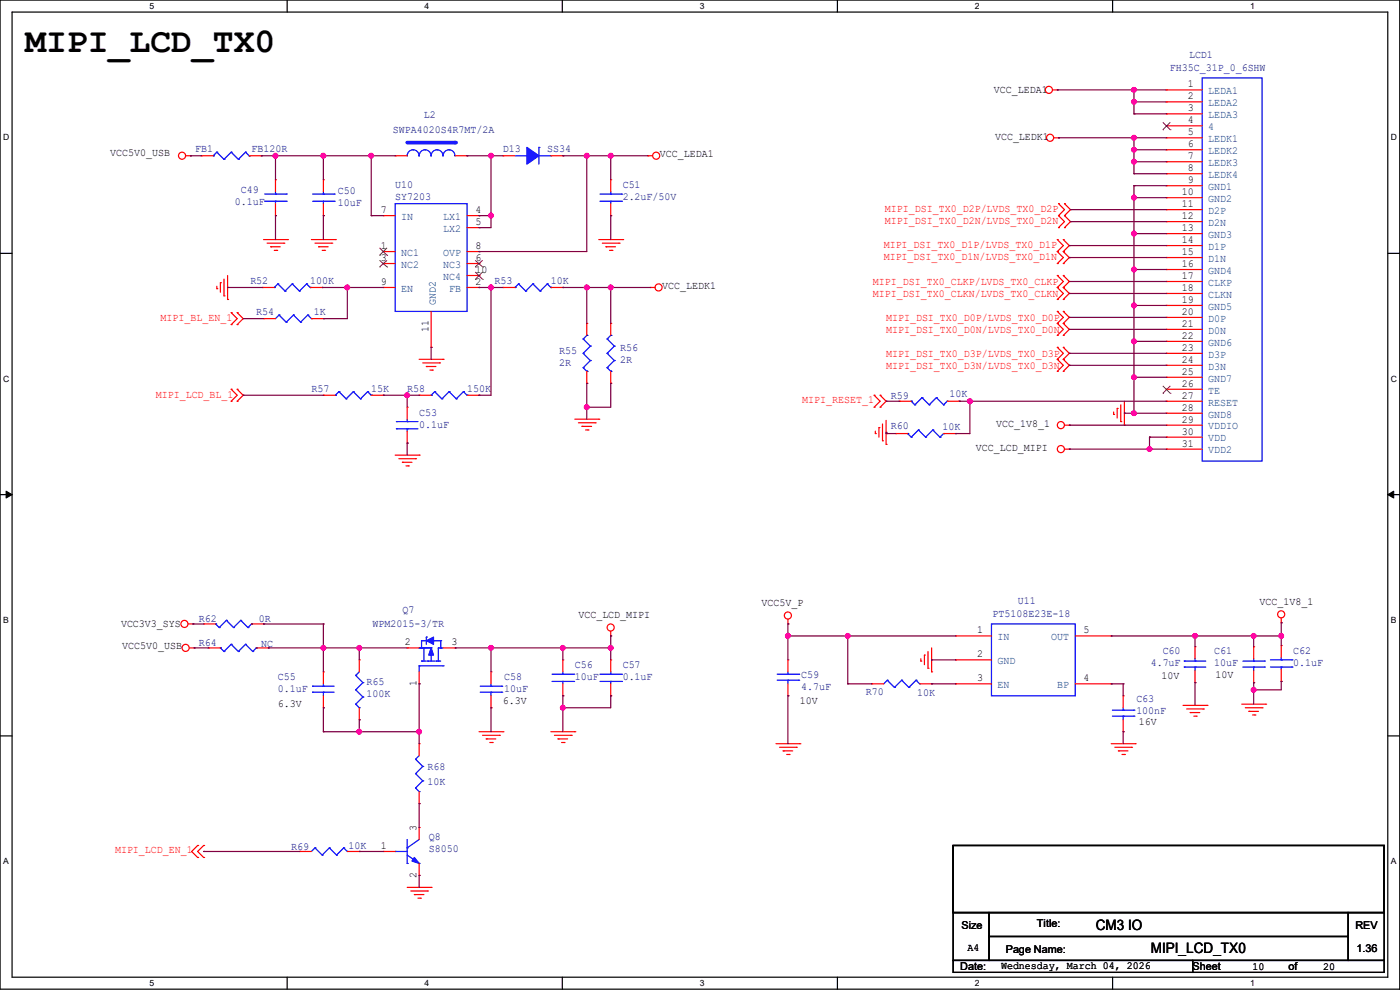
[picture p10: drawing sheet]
<svg xmlns="http://www.w3.org/2000/svg" width="594mm" height="420mm" viewBox="0 0 594 420" stroke-linecap="round" stroke-linejoin="round" font-family="sans-serif">
<defs><g id="words">
<text font-size="14.7" x="10.7" y="22">MIPI_LCD_TX0</text>
<g font-size="6.1">
<text x="464.9" y="394.6">CM3 IO</text>
<text x="488.2" y="404.3">MIPI_LCD_TX0</text>
</g>
<g font-size="4.6" fill="#000080">
<text x="504.5" y="24.5">LCD1</text>
<text x="496.4" y="30.1">FH35C_31P_0_6SHW</text>
<text x="179.9" y="49.9">L2</text>
<text x="166.7" y="56.5">SWPA4020S4R7MT/2A</text>
<text x="82.8" y="64.6">FB1</text>
<text x="106.7" y="64.6">FB120R</text>
<text x="213.4" y="64.6">D13</text>
<text x="232.2" y="64.6">SS34</text>
<text x="102.2" y="81.9">C49</text>
<text x="143.3" y="82.4">C50</text>
<text x="167.7" y="79.9">U10</text>
<text x="264.2" y="79.9">C51</text>
<text x="99.6" y="87">0.1uF</text>
<text x="143.3" y="87.5">10uF</text>
<text x="167.7" y="85">SY7203</text>
<text x="264.2" y="85">2.2uF/50V</text>
<text x="106.2" y="120.5">R52</text>
<text x="131.6" y="120.5">100K</text>
<text x="209.8" y="120.5">R53</text>
<text x="233.7" y="120.5">10K</text>
<text x="108.8" y="133.7">R54</text>
<text x="133.1" y="133.7">1K</text>
<text x="237.3" y="150">R55</text>
<text x="263.2" y="149">R56</text>
<text x="237.3" y="155.1">2R</text>
<text x="263.2" y="154.1">2R</text>
<text x="132.1" y="166.2">R57</text>
<text x="157.5" y="166.2">15K</text>
<text x="172.8" y="166.2">R58</text>
<text x="198.2" y="166.2">150K</text>
<text x="378" y="169.3">R59</text>
<text x="402.9" y="168.3">10K</text>
<text x="177.8" y="176.4">C53</text>
<text x="177.8" y="181.5">0.1uF</text>
<text x="378" y="182">R60</text>
<text x="399.8" y="182.5">10K</text>
<text x="431.8" y="256.2">U11</text>
<text x="84.4" y="263.8">R62</text>
<text x="109.8" y="263.8">0R</text>
<text x="170.7" y="260.2">Q7</text>
<text x="421.2" y="261.7">PT5108E23E-18</text>
<text x="158" y="265.8">WPM2015-3/TR</text>
<text x="84.4" y="273.9">R64</text>
<text x="110.8" y="274.4">NC</text>
<text x="493.3" y="277.5">C60</text>
<text x="515.2" y="277.5">C61</text>
<text x="548.7" y="277.5">C62</text>
<text x="243.9" y="283.6">C56</text>
<text x="264.2" y="283.6">C57</text>
<text x="339.9" y="287.7">C59</text>
<text x="488.2" y="282.6">4.7uF</text>
<text x="515.2" y="282.6">10uF</text>
<text x="548.7" y="282.6">0.1uF</text>
<text x="117.9" y="288.7">C55</text>
<text x="117.9" y="293.7">0.1uF</text>
<text x="155.5" y="290.7">R65</text>
<text x="213.9" y="288.7">C58</text>
<text x="213.9" y="293.7">10uF</text>
<text x="243.9" y="288.7">10uF</text>
<text x="264.2" y="288.7">0.1uF</text>
<text x="339.9" y="292.7">4.7uF</text>
<text x="155.5" y="295.8">100K</text>
<text x="367.3" y="294.8">R70</text>
<text x="389.2" y="295.3">10K</text>
<text x="482.1" y="297.8">C63</text>
<text x="482.1" y="302.9">100nF</text>
<text x="181.4" y="326.8">R68</text>
<text x="181.4" y="332.9">10K</text>
<text x="181.9" y="356.2">Q8</text>
<text x="123.5" y="360.8">R69</text>
<text x="147.9" y="360.3">10K</text>
<text x="181.9" y="361.3">S8050</text>
</g>
<g font-size="4.6">
<text x="421.7" y="39.2">VCC_LEDA1</text>
<text x="504" y="37.1">1</text>
<text x="504" y="42.2">2</text>
<text x="504" y="47.2">3</text>
<text x="504" y="52.3">4</text>
<text x="422.2" y="59.6">VCC_LEDK1</text>
<text x="504" y="57.4">5</text>
<text x="504" y="62.5">6</text>
<text x="46.8" y="66.2">VCC5V0_USB</text>
<text x="280" y="66.7">VCC_LEDA1</text>
<text x="504" y="67.6">7</text>
<text x="504" y="72.6">8</text>
<text x="504" y="77.7">9</text>
<text x="501.4" y="82.8">10</text>
<text x="501.4" y="87.9">11</text>
<text x="161.6" y="90.4">7</text>
<text x="201.7" y="90.4">4</text>
<text x="201.7" y="95.5">5</text>
<text x="501.4" y="93">12</text>
<text x="501.4" y="98">13</text>
<text x="161.6" y="105.7">1</text>
<text x="201.7" y="105.7">8</text>
<text x="501.4" y="103.1">14</text>
<text x="161.6" y="110.7">3</text>
<text x="201.7" y="110.7">6</text>
<text x="501.4" y="108.2">15</text>
<text x="501.4" y="113.3">16</text>
<text x="201.7" y="115.8">10</text>
<text x="501.4" y="118.4">17</text>
<text x="161.6" y="120.9">9</text>
<text x="201.7" y="120.9">2</text>
<text x="281" y="122.6">VCC_LEDK1</text>
<text x="501.4" y="123.4">18</text>
<text x="501.4" y="128.5">19</text>
<text x="501.4" y="133.6">20</text>
<text x="181.9" y="140.8" transform="rotate(-90 181.9 140.8)">11</text>
<text x="501.4" y="138.7">21</text>
<text x="501.4" y="143.8">22</text>
<text x="501.4" y="148.8">23</text>
<text x="501.4" y="153.9">24</text>
<text x="501.4" y="159">25</text>
<text x="501.4" y="164.1">26</text>
<text x="501.4" y="169.2">27</text>
<text x="501.4" y="174.2">28</text>
<text x="501.4" y="179.3">29</text>
<text x="422.7" y="181">VCC_1V8_1</text>
<text x="501.4" y="184.4">30</text>
<text x="414.1" y="191.1">VCC_LCD_MIPI</text>
<text x="501.4" y="189.5">31</text>
<text x="323.1" y="257.2">VCC5V_P</text>
<text x="534.5" y="256.7">VCC_1V8_1</text>
<text x="245.4" y="262.3">VCC_LCD_MIPI</text>
<text x="51.4" y="265.8">VCC3V3_SYS</text>
<text x="414.6" y="268.7">1</text>
<text x="459.8" y="268.7">5</text>
<text x="51.9" y="275.5">VCC5V0_USB</text>
<text x="171.7" y="273.8">2</text>
<text x="191.6" y="273.8">3</text>
<text x="414.6" y="278.9">2</text>
<text x="515.7" y="287.7">10V</text>
<text x="176.8" y="291.1" transform="rotate(-90 176.8 291.1)">1</text>
<text x="414.6" y="289.1">3</text>
<text x="459.8" y="289.1">4</text>
<text x="492.8" y="288.2">10V</text>
<text x="117.9" y="299.8">6.3V</text>
<text x="213.4" y="298.8">6.3V</text>
<text x="339.4" y="298.8">10V</text>
<text x="483.2" y="307.5">16V</text>
<text x="176.8" y="352.6" transform="rotate(-90 176.8 352.6)">3</text>
<text x="161.6" y="360.2">1</text>
<text x="176.8" y="372.4" transform="rotate(-90 176.8 372.4)">2</text>
<text x="408" y="394.3">Size</text>
<text x="440" y="393.3">Title:</text>
<text x="575.1" y="394.3">REV</text>
<text x="410.5" y="403.5">A4</text>
<text x="426.8" y="404.5">Page Name:</text>
<text x="575.6" y="403.9">1.36</text>
<text x="407.5" y="411.6">Date:</text>
<text x="424.7" y="411.1">Wednesday, March 04, 2026</text>
<text x="506" y="411.6">Sheet</text>
<text x="531.4" y="411.6">10</text>
<text x="546.6" y="411.6">of</text>
<text x="561.4" y="411.6">20</text>
</g>
<g font-size="4.6" fill="#004080">
<text x="512.6" y="40">LEDA1</text>
<text x="512.6" y="45">LEDA2</text>
<text x="512.6" y="50.1">LEDA3</text>
<text x="512.6" y="55.2">4</text>
<text x="512.6" y="60.3">LEDK1</text>
<text x="512.6" y="65.4">LEDK2</text>
<text x="512.6" y="70.4">LEDK3</text>
<text x="512.6" y="75.5">LEDK4</text>
<text x="512.6" y="80.6">GND1</text>
<text x="512.6" y="85.7">GND2</text>
<text x="170.2" y="93.3">IN</text>
<text x="188" y="93.3">LX1</text>
<text x="512.6" y="90.8">D2P</text>
<text x="512.6" y="95.8">D2N</text>
<text x="188" y="98.4">LX2</text>
<text x="512.6" y="100.9">GND3</text>
<text x="512.6" y="106">D1P</text>
<text x="170.2" y="113.6">NC2</text>
<text x="170.2" y="108.5">NC1</text>
<text x="188" y="113.6">NC3</text>
<text x="188" y="108.5">OVP</text>
<text x="512.6" y="111.1">D1N</text>
<text x="188" y="118.7">NC4</text>
<text x="512.6" y="116.2">GND4</text>
<text x="170.2" y="123.8">EN</text>
<text x="190.5" y="123.8">FB</text>
<text x="512.6" y="121.2">CLKP</text>
<text x="184.9" y="129.6" transform="rotate(-90 184.9 129.6)">GND2</text>
<text x="512.6" y="126.3">CLKN</text>
<text x="512.6" y="131.4">GND5</text>
<text x="512.6" y="136.5">D0P</text>
<text x="512.6" y="141.6">D0N</text>
<text x="512.6" y="146.6">GND6</text>
<text x="512.6" y="151.7">D3P</text>
<text x="512.6" y="156.8">D3N</text>
<text x="512.6" y="161.9">GND7</text>
<text x="512.6" y="167">TE</text>
<text x="512.6" y="172">RESET</text>
<text x="512.6" y="177.1">GND8</text>
<text x="512.6" y="182.2">VDDIO</text>
<text x="512.6" y="187.3">VDD</text>
<text x="512.6" y="192.4">VDD2</text>
<text x="423.2" y="271.6">IN</text>
<text x="446.1" y="271.6">OUT</text>
<text x="423.2" y="281.8">GND</text>
<text x="423.2" y="291.9">EN</text>
<text x="448.6" y="291.9">BP</text>
</g>
<g font-size="4.6" fill="#f00">
<text x="375.5" y="90">MIPI_DSI_TX0_D2P/LVDS_TX0_D2P</text>
<text x="375.5" y="95.1">MIPI_DSI_TX0_D2N/LVDS_TX0_D2N</text>
<text x="374.9" y="105.3">MIPI_DSI_TX0_D1P/LVDS_TX0_D1P</text>
<text x="374.9" y="110.4">MIPI_DSI_TX0_D1N/LVDS_TX0_D1N</text>
<text x="370.4" y="121">MIPI_DSI_TX0_CLKP/LVDS_TX0_CLKP</text>
<text x="370.4" y="126.1">MIPI_DSI_TX0_CLKN/LVDS_TX0_CLKN</text>
<text x="68.1" y="136.3">MIPI_BL_EN_1</text>
<text x="376" y="136.3">MIPI_DSI_TX0_D0P/LVDS_TX0_D0P</text>
<text x="376" y="141.3">MIPI_DSI_TX0_D0N/LVDS_TX0_D0N</text>
<text x="376" y="151.5">MIPI_DSI_TX0_D3P/LVDS_TX0_D3P</text>
<text x="376" y="156.6">MIPI_DSI_TX0_D3N/LVDS_TX0_D3N</text>
<text x="66.1" y="168.8">MIPI_LCD_BL_1</text>
<text x="340.4" y="170.8">MIPI_RESET_1</text>
<text x="48.8" y="361.8">MIPI_LCD_EN_1</text>
</g>
<g font-size="3.6">
<text x="63.5" y="3.8">5</text>
<text x="180.2" y="3.8">4</text>
<text x="296.9" y="3.8">3</text>
<text x="413.7" y="3.8">2</text>
<text x="530.4" y="3.8">1</text>
<text x="1.3" y="59.5">D</text>
<text x="590.1" y="59.5">D</text>
<text x="1.3" y="161.9">C</text>
<text x="590.1" y="161.9">C</text>
<text x="1.3" y="264.3">B</text>
<text x="590.1" y="264.3">B</text>
<text x="1.3" y="366.6">A</text>
<text x="590.1" y="366.6">A</text>
<text x="63.5" y="418.3">5</text>
<text x="180.2" y="418.3">4</text>
<text x="296.9" y="418.3">3</text>
<text x="413.7" y="418.3">2</text>
<text x="530.4" y="418.3">1</text>
</g>
</g></defs>
<path d="M0 0h593.9v419.7h-593.9zM5.1 5.1h583.7v409.5h-583.7z" fill="none" stroke="#000" stroke-width=".51"/>
<g fill="#fff">
<path d="M63.5 .6h1.9v4h-1.9z"/>
<path d="M63.5 415.1h1.9v4h-1.9z"/>
</g>
<path d="M121.8 0v5.1M121.8 414.6v5.1" fill="none" stroke="#000" stroke-width=".51"/>
<g fill="#fff">
<path d="M180.2 .6h2v4h-2z"/>
<path d="M180.2 415.1h2v4h-2z"/>
</g>
<path d="M238.6 0v5.1M238.6 414.6v5.1" fill="none" stroke="#000" stroke-width=".51"/>
<g fill="#fff">
<path d="M296.9 .6h2v4h-2z"/>
<path d="M296.9 415.1h2v4h-2z"/>
</g>
<path d="M355.3 0v5.1M355.3 414.6v5.1" fill="none" stroke="#000" stroke-width=".51"/>
<g fill="#fff">
<path d="M413.6 .6h2v4h-2z"/>
<path d="M413.6 415.1h2v4h-2z"/>
</g>
<path d="M472.1 0v5.1M472.1 414.6v5.1" fill="none" stroke="#000" stroke-width=".51"/>
<g fill="#fff">
<path d="M530.4 .6h2v4h-2z"/>
<path d="M530.4 415.1h2v4h-2z"/>
<path d="M1.3 56.3h2.6v4.1h-2.6z"/>
<path d="M590.1 56.3h2.6v4.1h-2.6z"/>
<path d="M1.3 158.7h2.6v4h-2.6z"/>
<path d="M590.1 158.7h2.6v4h-2.6z"/>
</g>
<path d="M0 107.5h5.1M588.8 107.5h5.1" fill="none" stroke="#000" stroke-width=".51"/>
<g fill="#fff">
<path d="M1.3 261h2.4v4.1h-2.4z"/>
<path d="M590.1 261h2.4v4.1h-2.4z"/>
</g>
<path d="M0 209.8h5.1M588.8 209.8h5.1" fill="none" stroke="#000" stroke-width=".51"/>
<path d="M2.6 208.4l2.5 1.4-2.5 1.5zM588.8 209.8l2.6-1.4v2.9z" fill="#000" stroke="#000" stroke-width=".42"/>
<g fill="#fff">
<path d="M1.3 363.4h2.4v4.1h-2.4z"/>
<path d="M590.1 363.4h2.4v4.1h-2.4z"/>
</g>
<path d="M0 312.2h5.1M588.8 312.2h5.1" fill="none" stroke="#000" stroke-width=".51"/>
<path d="M451.7 190.5h2" fill="none" stroke="#f00" stroke-width=".51"/>
<circle cx="453.7" cy="190.5" r=".25" fill="#f00"/>
<g fill="none" stroke="#f00" stroke-width=".51">
<path d="M79.8 264.7h2"/>
<circle cx="450.1" cy="190.5" r="1.5"/>
</g>
<circle cx="81.8" cy="264.7" r=".25" fill="#f00"/>
<g fill="none" stroke="#f00" stroke-width=".51">
<path d="M80.3 274.9h2"/>
<circle cx="78.3" cy="264.7" r="1.5"/>
</g>
<circle cx="82.3" cy="274.9" r=".25" fill="#f00"/>
<g fill="none" stroke="#f00" stroke-width=".51">
<path d="M259.1 267.8v2"/>
<circle cx="78.8" cy="274.8" r="1.5"/>
</g>
<circle cx="259.1" cy="269.8" r=".25" fill="#f00"/>
<g fill="none" stroke="#f00" stroke-width=".51">
<path d="M203.2 310.4h10.2"/>
<circle cx="259.1" cy="266.2" r="1.5"/>
</g>
<circle cx="213.4" cy="310.4" r=".25" fill="#f00"/>
<path d="M204.8 312h7.1" fill="none" stroke="#f00" stroke-width=".51"/>
<circle cx="211.9" cy="312" r=".25" fill="#f00"/>
<path d="M206.3 313.5h4.1" fill="none" stroke="#f00" stroke-width=".51"/>
<circle cx="206.3" cy="313.5" r=".25" fill="#f00"/>
<path d="M207.8 315h1" fill="none" stroke="#f00" stroke-width=".51"/>
<circle cx="208.8" cy="315" r=".25" fill="#f00"/>
<path d="M172.8 376.5h10.1" fill="none" stroke="#f00" stroke-width=".51"/>
<circle cx="182.9" cy="376.5" r=".25" fill="#f00"/>
<path d="M174.3 378h7.1" fill="none" stroke="#f00" stroke-width=".51"/>
<circle cx="181.4" cy="378" r=".25" fill="#f00"/>
<path d="M175.8 379.5h4.1" fill="none" stroke="#f00" stroke-width=".51"/>
<circle cx="175.8" cy="379.5" r=".25" fill="#f00"/>
<path d="M177.3 381h1.1" fill="none" stroke="#f00" stroke-width=".51"/>
<circle cx="178.4" cy="381" r=".25" fill="#f00"/>
<path d="M233.7 310.4h10.2" fill="none" stroke="#f00" stroke-width=".51"/>
<circle cx="243.9" cy="310.4" r=".25" fill="#f00"/>
<path d="M235.2 312h7.2" fill="none" stroke="#f00" stroke-width=".51"/>
<circle cx="242.4" cy="312" r=".25" fill="#f00"/>
<path d="M236.8 313.5h4" fill="none" stroke="#f00" stroke-width=".51"/>
<circle cx="236.8" cy="313.5" r=".25" fill="#f00"/>
<path d="M238.3 315h1" fill="none" stroke="#f00" stroke-width=".51"/>
<circle cx="239.3" cy="315" r=".25" fill="#f00"/>
<path d="M275.9 122h2" fill="none" stroke="#f00" stroke-width=".51"/>
<circle cx="275.9" cy="122" r=".25" fill="#f00"/>
<g fill="none" stroke="#f00" stroke-width=".51">
<path d="M111.8 101.6h10.2"/>
<circle cx="279.4" cy="121.9" r="1.5"/>
</g>
<circle cx="122" cy="101.6" r=".25" fill="#f00"/>
<path d="M113.3 103.2h7.1" fill="none" stroke="#f00" stroke-width=".51"/>
<circle cx="120.4" cy="103.2" r=".25" fill="#f00"/>
<path d="M114.9 104.7h4" fill="none" stroke="#f00" stroke-width=".51"/>
<circle cx="114.9" cy="104.7" r=".25" fill="#f00"/>
<path d="M116.4 106.2h1" fill="none" stroke="#f00" stroke-width=".51"/>
<circle cx="117.4" cy="106.2" r=".25" fill="#f00"/>
<path d="M274.9 66.1h2" fill="none" stroke="#f00" stroke-width=".51"/>
<circle cx="274.9" cy="66.1" r=".25" fill="#f00"/>
<g fill="none" stroke="#f00" stroke-width=".51">
<path d="M96.6 116.9v10.1"/>
<circle cx="278.4" cy="66.1" r="1.5"/>
</g>
<circle cx="96.6" cy="127" r=".25" fill="#f00"/>
<path d="M95 118.4v7.1" fill="none" stroke="#f00" stroke-width=".51"/>
<circle cx="95" cy="125.5" r=".25" fill="#f00"/>
<path d="M93.5 119.9v4.1" fill="none" stroke="#f00" stroke-width=".51"/>
<circle cx="93.5" cy="119.9" r=".25" fill="#f00"/>
<path d="M92 121.5v1" fill="none" stroke="#f00" stroke-width=".51"/>
<circle cx="92" cy="122.5" r=".25" fill="#f00"/>
<path d="M243.9 177.8h10.1" fill="none" stroke="#f00" stroke-width=".51"/>
<circle cx="254" cy="177.8" r=".25" fill="#f00"/>
<path d="M245.4 179.4h7.1" fill="none" stroke="#f00" stroke-width=".51"/>
<circle cx="252.5" cy="179.4" r=".25" fill="#f00"/>
<path d="M246.9 180.9h4.1" fill="none" stroke="#f00" stroke-width=".51"/>
<circle cx="246.9" cy="180.9" r=".25" fill="#f00"/>
<path d="M248.5 182.4h1" fill="none" stroke="#f00" stroke-width=".51"/>
<circle cx="249.5" cy="182.4" r=".25" fill="#f00"/>
<path d="M78.8 66.1h2" fill="none" stroke="#f00" stroke-width=".51"/>
<circle cx="80.8" cy="66.1" r=".25" fill="#f00"/>
<g fill="none" stroke="#f00" stroke-width=".51">
<path d="M376 178.4v10.1"/>
<circle cx="77.2" cy="66.1" r="1.5"/>
</g>
<circle cx="376" cy="188.5" r=".25" fill="#f00"/>
<path d="M374.4 179.9v7.1" fill="none" stroke="#f00" stroke-width=".51"/>
<circle cx="374.4" cy="187" r=".25" fill="#f00"/>
<path d="M372.9 181.4v4.1" fill="none" stroke="#f00" stroke-width=".51"/>
<circle cx="372.9" cy="181.4" r=".25" fill="#f00"/>
<path d="M371.4 182.9v1" fill="none" stroke="#f00" stroke-width=".51"/>
<circle cx="371.4" cy="183.9" r=".25" fill="#f00"/>
<path d="M177.8 152.4h10.2" fill="none" stroke="#f00" stroke-width=".51"/>
<circle cx="188" cy="152.4" r=".25" fill="#f00"/>
<path d="M179.4 154h7.1" fill="none" stroke="#f00" stroke-width=".51"/>
<circle cx="186.5" cy="154" r=".25" fill="#f00"/>
<path d="M180.9 155.5h4.1" fill="none" stroke="#f00" stroke-width=".51"/>
<circle cx="180.9" cy="155.5" r=".25" fill="#f00"/>
<path d="M182.4 157h1" fill="none" stroke="#f00" stroke-width=".51"/>
<circle cx="183.4" cy="157" r=".25" fill="#f00"/>
<path d="M132.1 101.6h10.2" fill="none" stroke="#f00" stroke-width=".51"/>
<circle cx="142.3" cy="101.6" r=".25" fill="#f00"/>
<path d="M133.6 103.2h7.2" fill="none" stroke="#f00" stroke-width=".51"/>
<circle cx="140.8" cy="103.2" r=".25" fill="#f00"/>
<path d="M135.2 104.7h4" fill="none" stroke="#f00" stroke-width=".51"/>
<circle cx="135.2" cy="104.7" r=".25" fill="#f00"/>
<path d="M136.7 106.2h1" fill="none" stroke="#f00" stroke-width=".51"/>
<circle cx="137.7" cy="106.2" r=".25" fill="#f00"/>
<path d="M254 101.6h10.2" fill="none" stroke="#f00" stroke-width=".51"/>
<circle cx="264.2" cy="101.6" r=".25" fill="#f00"/>
<path d="M255.6 103.2h7.1" fill="none" stroke="#f00" stroke-width=".51"/>
<circle cx="262.7" cy="103.2" r=".25" fill="#f00"/>
<path d="M257.1 104.7h4.1" fill="none" stroke="#f00" stroke-width=".51"/>
<circle cx="257.1" cy="104.7" r=".25" fill="#f00"/>
<path d="M258.6 106.2h1" fill="none" stroke="#f00" stroke-width=".51"/>
<circle cx="259.6" cy="106.2" r=".25" fill="#f00"/>
<path d="M167.7 193.1h10.1" fill="none" stroke="#f00" stroke-width=".51"/>
<circle cx="177.8" cy="193.1" r=".25" fill="#f00"/>
<path d="M169.2 194.6h7.1" fill="none" stroke="#f00" stroke-width=".51"/>
<circle cx="176.3" cy="194.6" r=".25" fill="#f00"/>
<path d="M170.7 196.1h4.1" fill="none" stroke="#f00" stroke-width=".51"/>
<circle cx="170.7" cy="196.1" r=".25" fill="#f00"/>
<path d="M172.3 197.7h1" fill="none" stroke="#f00" stroke-width=".51"/>
<circle cx="173.3" cy="197.7" r=".25" fill="#f00"/>
<path d="M477.1 170.2v10.2" fill="none" stroke="#f00" stroke-width=".51"/>
<circle cx="477.1" cy="180.4" r=".25" fill="#f00"/>
<path d="M475.5 171.7v7.2" fill="none" stroke="#f00" stroke-width=".51"/>
<circle cx="475.5" cy="178.9" r=".25" fill="#f00"/>
<path d="M474 173.3v4" fill="none" stroke="#f00" stroke-width=".51"/>
<circle cx="474" cy="173.3" r=".25" fill="#f00"/>
<path d="M472.5 174.8v1" fill="none" stroke="#f00" stroke-width=".51"/>
<circle cx="472.5" cy="175.8" r=".25" fill="#f00"/>
<path d="M451.7 180.4h2" fill="none" stroke="#f00" stroke-width=".51"/>
<circle cx="453.7" cy="180.4" r=".25" fill="#f00"/>
<g fill="none" stroke="#f00" stroke-width=".51">
<path d="M526.8 298.7h10.2"/>
<circle cx="450.1" cy="180.4" r="1.5"/>
</g>
<circle cx="537" cy="298.7" r=".25" fill="#f00"/>
<path d="M528.4 300.3h7.1" fill="none" stroke="#f00" stroke-width=".51"/>
<circle cx="535.5" cy="300.3" r=".25" fill="#f00"/>
<path d="M529.9 301.8h4.1" fill="none" stroke="#f00" stroke-width=".51"/>
<circle cx="529.9" cy="301.8" r=".25" fill="#f00"/>
<path d="M531.4 303.3h1" fill="none" stroke="#f00" stroke-width=".51"/>
<circle cx="532.4" cy="303.3" r=".25" fill="#f00"/>
<path d="M446.6 38.1h2" fill="none" stroke="#f00" stroke-width=".51"/>
<circle cx="448.6" cy="38.1" r=".25" fill="#f00"/>
<g fill="none" stroke="#f00" stroke-width=".51">
<path d="M447.1 58.5h2"/>
<circle cx="445" cy="38.1" r="1.5"/>
</g>
<circle cx="449.1" cy="58.5" r=".25" fill="#f00"/>
<g fill="none" stroke="#f00" stroke-width=".51">
<path d="M395.3 274.9v10.1"/>
<circle cx="445.5" cy="58.4" r="1.5"/>
</g>
<circle cx="395.3" cy="285" r=".25" fill="#f00"/>
<path d="M393.7 276.4v7.1" fill="none" stroke="#f00" stroke-width=".51"/>
<circle cx="393.7" cy="283.5" r=".25" fill="#f00"/>
<path d="M392.2 277.9v4.1" fill="none" stroke="#f00" stroke-width=".51"/>
<circle cx="392.2" cy="277.9" r=".25" fill="#f00"/>
<path d="M390.7 279.4v1.1" fill="none" stroke="#f00" stroke-width=".51"/>
<circle cx="390.7" cy="280.5" r=".25" fill="#f00"/>
<path d="M471.5 315.5h10.1" fill="none" stroke="#f00" stroke-width=".51"/>
<circle cx="481.6" cy="315.5" r=".25" fill="#f00"/>
<path d="M473 317h7.1" fill="none" stroke="#f00" stroke-width=".51"/>
<circle cx="480.1" cy="317" r=".25" fill="#f00"/>
<path d="M474.5 318.6h4.1" fill="none" stroke="#f00" stroke-width=".51"/>
<circle cx="474.5" cy="318.6" r=".25" fill="#f00"/>
<path d="M476 320.1h1.1" fill="none" stroke="#f00" stroke-width=".51"/>
<circle cx="477.1" cy="320.1" r=".25" fill="#f00"/>
<path d="M329.2 315.5h10.2" fill="none" stroke="#f00" stroke-width=".51"/>
<circle cx="339.4" cy="315.5" r=".25" fill="#f00"/>
<path d="M330.8 317h7.1" fill="none" stroke="#f00" stroke-width=".51"/>
<circle cx="337.9" cy="317" r=".25" fill="#f00"/>
<path d="M332.3 318.6h4" fill="none" stroke="#f00" stroke-width=".51"/>
<circle cx="332.3" cy="318.6" r=".25" fill="#f00"/>
<path d="M333.8 320.1h1" fill="none" stroke="#f00" stroke-width=".51"/>
<circle cx="334.8" cy="320.1" r=".25" fill="#f00"/>
<path d="M501.9 299.3h10.2" fill="none" stroke="#f00" stroke-width=".51"/>
<circle cx="512.1" cy="299.3" r=".25" fill="#f00"/>
<path d="M503.5 300.8h7.1" fill="none" stroke="#f00" stroke-width=".51"/>
<circle cx="510.6" cy="300.8" r=".25" fill="#f00"/>
<path d="M505 302.3h4.1" fill="none" stroke="#f00" stroke-width=".51"/>
<circle cx="505" cy="302.3" r=".25" fill="#f00"/>
<path d="M506.5 303.8h1" fill="none" stroke="#f00" stroke-width=".51"/>
<circle cx="507.5" cy="303.8" r=".25" fill="#f00"/>
<path d="M543.6 262.2v2" fill="none" stroke="#f00" stroke-width=".51"/>
<circle cx="543.6" cy="264.2" r=".25" fill="#f00"/>
<g fill="none" stroke="#f00" stroke-width=".51">
<path d="M334.3 262.7v2"/>
<circle cx="543.6" cy="260.6" r="1.5"/>
</g>
<circle cx="334.3" cy="264.7" r=".25" fill="#f00"/>
<g fill="none" stroke="#f00" stroke-width=".51">
<path d="M100.6 132.6l2.6 2.6"/>
<circle cx="334.3" cy="261.1" r="1.5"/>
</g>
<circle cx="100.6" cy="132.6" r=".25" fill="#f00"/>
<path d="M103.2 135.2l-2.6 2.5" fill="none" stroke="#f00" stroke-width=".51"/>
<circle cx="100.6" cy="137.7" r=".25" fill="#f00"/>
<path d="M100.6 135.2l-2.5 2.5" fill="none" stroke="#f00" stroke-width=".51"/>
<circle cx="98.1" cy="137.7" r=".25" fill="#f00"/>
<path d="M98.1 132.6l2.5 2.6" fill="none" stroke="#f00" stroke-width=".51"/>
<circle cx="98.1" cy="132.6" r=".25" fill="#f00"/>
<path d="M100.6 165.1l2.6 2.6" fill="none" stroke="#f00" stroke-width=".51"/>
<circle cx="100.6" cy="165.1" r=".25" fill="#f00"/>
<path d="M103.2 167.7l-2.6 2.5" fill="none" stroke="#f00" stroke-width=".51"/>
<circle cx="100.6" cy="170.2" r=".25" fill="#f00"/>
<path d="M100.6 167.7l-2.5 2.5" fill="none" stroke="#f00" stroke-width=".51"/>
<circle cx="98.1" cy="170.2" r=".25" fill="#f00"/>
<path d="M98.1 165.1l2.5 2.6" fill="none" stroke="#f00" stroke-width=".51"/>
<circle cx="98.1" cy="165.1" r=".25" fill="#f00"/>
<path d="M373.4 167.7l2.6 2.5" fill="none" stroke="#f00" stroke-width=".51"/>
<circle cx="373.4" cy="167.7" r=".25" fill="#f00"/>
<path d="M376 170.2l-2.6 2.6" fill="none" stroke="#f00" stroke-width=".51"/>
<circle cx="373.4" cy="172.8" r=".25" fill="#f00"/>
<path d="M373.4 170.2l-2.5 2.6" fill="none" stroke="#f00" stroke-width=".51"/>
<circle cx="370.9" cy="172.8" r=".25" fill="#f00"/>
<path d="M370.9 167.7l2.5 2.5" fill="none" stroke="#f00" stroke-width=".51"/>
<circle cx="370.9" cy="167.7" r=".25" fill="#f00"/>
<path d="M81.3 361.2l2.6 2.6" fill="none" stroke="#f00" stroke-width=".51"/>
<circle cx="83.9" cy="363.8" r=".25" fill="#f00"/>
<path d="M83.9 358.7l-2.6 2.5" fill="none" stroke="#f00" stroke-width=".51"/>
<circle cx="83.9" cy="358.7" r=".25" fill="#f00"/>
<path d="M83.9 361.2l2.5 2.6" fill="none" stroke="#f00" stroke-width=".51"/>
<circle cx="86.4" cy="363.8" r=".25" fill="#f00"/>
<path d="M86.4 358.7l-2.5 2.5" fill="none" stroke="#f00" stroke-width=".51"/>
<circle cx="86.4" cy="358.7" r=".25" fill="#f00"/>
<path d="M451.1 101.6l2.6 2.6" fill="none" stroke="#f00" stroke-width=".51"/>
<circle cx="451.1" cy="101.6" r=".25" fill="#f00"/>
<path d="M453.7 104.2l-2.6 2.5" fill="none" stroke="#f00" stroke-width=".51"/>
<circle cx="451.1" cy="106.7" r=".25" fill="#f00"/>
<path d="M451.1 104.2l-2.5 2.5" fill="none" stroke="#f00" stroke-width=".51"/>
<circle cx="448.6" cy="106.7" r=".25" fill="#f00"/>
<path d="M448.6 101.6l2.5 2.6" fill="none" stroke="#f00" stroke-width=".51"/>
<circle cx="448.6" cy="101.6" r=".25" fill="#f00"/>
<path d="M451.1 106.7l2.6 2.6" fill="none" stroke="#f00" stroke-width=".51"/>
<circle cx="451.1" cy="106.7" r=".25" fill="#f00"/>
<path d="M453.7 109.3l-2.6 2.5" fill="none" stroke="#f00" stroke-width=".51"/>
<circle cx="451.1" cy="111.8" r=".25" fill="#f00"/>
<path d="M451.1 109.3l-2.5 2.5" fill="none" stroke="#f00" stroke-width=".51"/>
<circle cx="448.6" cy="111.8" r=".25" fill="#f00"/>
<path d="M448.6 106.7l2.5 2.6" fill="none" stroke="#f00" stroke-width=".51"/>
<circle cx="448.6" cy="106.7" r=".25" fill="#f00"/>
<path d="M451.7 86.4l2.5 2.5" fill="none" stroke="#f00" stroke-width=".51"/>
<circle cx="451.7" cy="86.4" r=".25" fill="#f00"/>
<path d="M454.2 88.9l-2.5 2.6" fill="none" stroke="#f00" stroke-width=".51"/>
<circle cx="451.7" cy="91.5" r=".25" fill="#f00"/>
<path d="M451.7 88.9l-2.6 2.6" fill="none" stroke="#f00" stroke-width=".51"/>
<circle cx="449.1" cy="91.5" r=".25" fill="#f00"/>
<path d="M449.1 86.4l2.6 2.5" fill="none" stroke="#f00" stroke-width=".51"/>
<circle cx="449.1" cy="86.4" r=".25" fill="#f00"/>
<path d="M451.7 91.5l2.5 2.5" fill="none" stroke="#f00" stroke-width=".51"/>
<circle cx="451.7" cy="91.5" r=".25" fill="#f00"/>
<path d="M454.2 94l-2.5 2.6" fill="none" stroke="#f00" stroke-width=".51"/>
<circle cx="451.7" cy="96.6" r=".25" fill="#f00"/>
<path d="M451.7 94l-2.6 2.6" fill="none" stroke="#f00" stroke-width=".51"/>
<circle cx="449.1" cy="96.6" r=".25" fill="#f00"/>
<path d="M449.1 91.5l2.6 2.5" fill="none" stroke="#f00" stroke-width=".51"/>
<circle cx="449.1" cy="91.5" r=".25" fill="#f00"/>
<path d="M451.1 116.9l2.6 2.5" fill="none" stroke="#f00" stroke-width=".51"/>
<circle cx="451.1" cy="116.9" r=".25" fill="#f00"/>
<path d="M453.7 119.4l-2.6 2.6" fill="none" stroke="#f00" stroke-width=".51"/>
<circle cx="451.1" cy="122" r=".25" fill="#f00"/>
<path d="M451.1 119.4l-2.5 2.6" fill="none" stroke="#f00" stroke-width=".51"/>
<circle cx="448.6" cy="122" r=".25" fill="#f00"/>
<path d="M448.6 116.9l2.5 2.5" fill="none" stroke="#f00" stroke-width=".51"/>
<circle cx="448.6" cy="116.9" r=".25" fill="#f00"/>
<path d="M451.1 122l2.6 2.5" fill="none" stroke="#f00" stroke-width=".51"/>
<circle cx="451.1" cy="122" r=".25" fill="#f00"/>
<path d="M453.7 124.5l-2.6 2.5" fill="none" stroke="#f00" stroke-width=".51"/>
<circle cx="451.1" cy="127" r=".25" fill="#f00"/>
<path d="M451.1 124.5l-2.5 2.5" fill="none" stroke="#f00" stroke-width=".51"/>
<circle cx="448.6" cy="127" r=".25" fill="#f00"/>
<path d="M448.6 122l2.5 2.5" fill="none" stroke="#f00" stroke-width=".51"/>
<circle cx="448.6" cy="122" r=".25" fill="#f00"/>
<path d="M451.1 132.1l2.6 2.6" fill="none" stroke="#f00" stroke-width=".51"/>
<circle cx="451.1" cy="132.1" r=".25" fill="#f00"/>
<path d="M453.7 134.7l-2.6 2.5" fill="none" stroke="#f00" stroke-width=".51"/>
<circle cx="451.1" cy="137.2" r=".25" fill="#f00"/>
<path d="M451.1 134.7l-2.5 2.5" fill="none" stroke="#f00" stroke-width=".51"/>
<circle cx="448.6" cy="137.2" r=".25" fill="#f00"/>
<path d="M448.6 132.1l2.5 2.6" fill="none" stroke="#f00" stroke-width=".51"/>
<circle cx="448.6" cy="132.1" r=".25" fill="#f00"/>
<path d="M451.1 137.2l2.6 2.5" fill="none" stroke="#f00" stroke-width=".51"/>
<circle cx="451.1" cy="137.2" r=".25" fill="#f00"/>
<path d="M453.7 139.7l-2.6 2.6" fill="none" stroke="#f00" stroke-width=".51"/>
<circle cx="451.1" cy="142.3" r=".25" fill="#f00"/>
<path d="M451.1 139.7l-2.5 2.6" fill="none" stroke="#f00" stroke-width=".51"/>
<circle cx="448.6" cy="142.3" r=".25" fill="#f00"/>
<path d="M448.6 137.2l2.5 2.5" fill="none" stroke="#f00" stroke-width=".51"/>
<circle cx="448.6" cy="137.2" r=".25" fill="#f00"/>
<path d="M451.1 147.4l2.6 2.5" fill="none" stroke="#f00" stroke-width=".51"/>
<circle cx="451.1" cy="147.4" r=".25" fill="#f00"/>
<path d="M453.7 149.9l-2.6 2.5" fill="none" stroke="#f00" stroke-width=".51"/>
<circle cx="451.1" cy="152.4" r=".25" fill="#f00"/>
<path d="M451.1 149.9l-2.5 2.5" fill="none" stroke="#f00" stroke-width=".51"/>
<circle cx="448.6" cy="152.4" r=".25" fill="#f00"/>
<path d="M448.6 147.4l2.5 2.5" fill="none" stroke="#f00" stroke-width=".51"/>
<circle cx="448.6" cy="147.4" r=".25" fill="#f00"/>
<path d="M451.1 152.4l2.6 2.6" fill="none" stroke="#f00" stroke-width=".51"/>
<circle cx="451.1" cy="152.4" r=".25" fill="#f00"/>
<path d="M453.7 155l-2.6 2.5" fill="none" stroke="#f00" stroke-width=".51"/>
<circle cx="451.1" cy="157.5" r=".25" fill="#f00"/>
<path d="M451.1 155l-2.5 2.5" fill="none" stroke="#f00" stroke-width=".51"/>
<circle cx="448.6" cy="157.5" r=".25" fill="#f00"/>
<path d="M448.6 152.4l2.5 2.6" fill="none" stroke="#f00" stroke-width=".51"/>
<circle cx="448.6" cy="152.4" r=".25" fill="#f00"/>
<path d="M404.4 358.7h182.9v28.4h-182.9zM404.4 387.1h15.3v20.4h-15.3zM419.7 387.1h152.4v10.2h-152.4zM419.7 397.3h152.4v10.2h-152.4zM572.1 387.1h15.2v20.4h-15.2zM404.4 407.5h101.6v5h-101.6zM506 407.5h81.3v5h-81.3z" fill="none" stroke="#000" stroke-width=".51"/>
<path d="M259.1 285v1" fill="none" stroke="#00f" stroke-width=".51"/>
<circle cx="259.1" cy="286" r=".25" fill="#00f"/>
<path d="M254.6 289.1h9.1" fill="none" stroke="#00f" stroke-width=".51"/>
<circle cx="263.7" cy="289.1" r=".25" fill="#00f"/>
<path d="M254.6 286h9.1" fill="none" stroke="#00f" stroke-width=".51"/>
<circle cx="263.7" cy="286" r=".25" fill="#00f"/>
<path d="M259.1 289.1v1" fill="none" stroke="#00f" stroke-width=".51"/>
<circle cx="259.1" cy="289.1" r=".25" fill="#00f"/>
<path d="M259.1 280v5" fill="none" stroke="#f00" stroke-width=".51"/>
<circle cx="259.1" cy="280" r=".25" fill="#f00"/>
<path d="M259.1 290.1v5.1" fill="none" stroke="#f00" stroke-width=".51"/>
<circle cx="259.1" cy="295.2" r=".25" fill="#f00"/>
<path d="M510.1 33.1h25.4v162.5h-25.4z" fill="none" stroke="#00f" stroke-width=".51"/>
<path d="M494.8 38.1h15.3" fill="none" stroke="#f00" stroke-width=".51"/>
<circle cx="494.8" cy="38.1" r=".25" fill="#f00"/>
<path d="M494.8 43.2h15.3" fill="none" stroke="#f00" stroke-width=".51"/>
<circle cx="494.8" cy="43.2" r=".25" fill="#f00"/>
<path d="M494.8 48.3h15.3" fill="none" stroke="#f00" stroke-width=".51"/>
<circle cx="494.8" cy="48.3" r=".25" fill="#f00"/>
<path d="M494.8 53.4h15.3" fill="none" stroke="#f00" stroke-width=".51"/>
<circle cx="494.8" cy="53.4" r=".25" fill="#f00"/>
<path d="M493.4 55.1h.1M493.4 51.9l3.1 3.2M496.5 55.1h.1M496.5 51.9l-3.1 3.2" fill="none" stroke="#804000" stroke-width=".42"/>
<path d="M494.8 58.5h15.3" fill="none" stroke="#f00" stroke-width=".51"/>
<circle cx="494.8" cy="58.5" r=".25" fill="#f00"/>
<path d="M494.8 63.5h15.3" fill="none" stroke="#f00" stroke-width=".51"/>
<circle cx="494.8" cy="63.5" r=".25" fill="#f00"/>
<path d="M494.8 68.6h15.3" fill="none" stroke="#f00" stroke-width=".51"/>
<circle cx="494.8" cy="68.6" r=".25" fill="#f00"/>
<path d="M494.8 73.7h15.3" fill="none" stroke="#f00" stroke-width=".51"/>
<circle cx="494.8" cy="73.7" r=".25" fill="#f00"/>
<path d="M494.8 78.8h15.3" fill="none" stroke="#f00" stroke-width=".51"/>
<circle cx="494.8" cy="78.8" r=".25" fill="#f00"/>
<path d="M494.8 83.9h15.3" fill="none" stroke="#f00" stroke-width=".51"/>
<circle cx="494.8" cy="83.9" r=".25" fill="#f00"/>
<path d="M494.8 88.9h15.3" fill="none" stroke="#f00" stroke-width=".51"/>
<circle cx="494.8" cy="88.9" r=".25" fill="#f00"/>
<path d="M494.8 94h15.3" fill="none" stroke="#f00" stroke-width=".51"/>
<circle cx="494.8" cy="94" r=".25" fill="#f00"/>
<path d="M494.8 99.1h15.3" fill="none" stroke="#f00" stroke-width=".51"/>
<circle cx="494.8" cy="99.1" r=".25" fill="#f00"/>
<path d="M494.8 104.2h15.3" fill="none" stroke="#f00" stroke-width=".51"/>
<circle cx="494.8" cy="104.2" r=".25" fill="#f00"/>
<path d="M494.8 109.3h15.3" fill="none" stroke="#f00" stroke-width=".51"/>
<circle cx="494.8" cy="109.3" r=".25" fill="#f00"/>
<path d="M494.8 114.3h15.3" fill="none" stroke="#f00" stroke-width=".51"/>
<circle cx="494.8" cy="114.3" r=".25" fill="#f00"/>
<path d="M494.8 119.4h15.3" fill="none" stroke="#f00" stroke-width=".51"/>
<circle cx="494.8" cy="119.4" r=".25" fill="#f00"/>
<path d="M494.8 124.5h15.3" fill="none" stroke="#f00" stroke-width=".51"/>
<circle cx="494.8" cy="124.5" r=".25" fill="#f00"/>
<path d="M494.8 129.6h15.3" fill="none" stroke="#f00" stroke-width=".51"/>
<circle cx="494.8" cy="129.6" r=".25" fill="#f00"/>
<path d="M494.8 134.7h15.3" fill="none" stroke="#f00" stroke-width=".51"/>
<circle cx="494.8" cy="134.7" r=".25" fill="#f00"/>
<path d="M494.8 139.7h15.3" fill="none" stroke="#f00" stroke-width=".51"/>
<circle cx="494.8" cy="139.7" r=".25" fill="#f00"/>
<path d="M494.8 144.8h15.3" fill="none" stroke="#f00" stroke-width=".51"/>
<circle cx="494.8" cy="144.8" r=".25" fill="#f00"/>
<path d="M494.8 149.9h15.3" fill="none" stroke="#f00" stroke-width=".51"/>
<circle cx="494.8" cy="149.9" r=".25" fill="#f00"/>
<path d="M494.8 155h15.3" fill="none" stroke="#f00" stroke-width=".51"/>
<circle cx="494.8" cy="155" r=".25" fill="#f00"/>
<path d="M494.8 160.1h15.3" fill="none" stroke="#f00" stroke-width=".51"/>
<circle cx="494.8" cy="160.1" r=".25" fill="#f00"/>
<path d="M494.8 165.1h15.3" fill="none" stroke="#f00" stroke-width=".51"/>
<circle cx="494.8" cy="165.1" r=".25" fill="#f00"/>
<path d="M493.4 166.9h.1M493.4 163.7l3.1 3.2M496.5 166.9h.1M496.5 163.7l-3.1 3.2" fill="none" stroke="#804000" stroke-width=".42"/>
<path d="M494.8 170.2h15.3" fill="none" stroke="#f00" stroke-width=".51"/>
<circle cx="494.8" cy="170.2" r=".25" fill="#f00"/>
<path d="M494.8 175.3h15.3" fill="none" stroke="#f00" stroke-width=".51"/>
<circle cx="494.8" cy="175.3" r=".25" fill="#f00"/>
<path d="M494.8 180.4h15.3" fill="none" stroke="#f00" stroke-width=".51"/>
<circle cx="494.8" cy="180.4" r=".25" fill="#f00"/>
<path d="M494.8 185.5h15.3" fill="none" stroke="#f00" stroke-width=".51"/>
<circle cx="494.8" cy="185.5" r=".25" fill="#f00"/>
<path d="M494.8 190.5h15.3" fill="none" stroke="#f00" stroke-width=".51"/>
<circle cx="494.8" cy="190.5" r=".25" fill="#f00"/>
<path d="M117.9 120.4l-1.5 1.6" fill="none" stroke="#00f" stroke-width=".51"/>
<circle cx="117.9" cy="120.4" r=".25" fill="#00f"/>
<path d="M117.9 120.4l3 3.1" fill="none" stroke="#00f" stroke-width=".51"/>
<circle cx="120.9" cy="123.5" r=".25" fill="#00f"/>
<path d="M124 120.4l-3.1 3.1" fill="none" stroke="#00f" stroke-width=".51"/>
<circle cx="124" cy="120.4" r=".25" fill="#00f"/>
<path d="M124 120.4l3 3.1" fill="none" stroke="#00f" stroke-width=".51"/>
<circle cx="127" cy="123.5" r=".25" fill="#00f"/>
<path d="M130.1 120.4l-3.1 3.1" fill="none" stroke="#00f" stroke-width=".51"/>
<circle cx="130.1" cy="120.4" r=".25" fill="#00f"/>
<path d="M130.1 120.4l1.5 1.6" fill="none" stroke="#00f" stroke-width=".51"/>
<g fill="#00f">
<circle cx="131.6" cy="122" r=".25"/>
<circle cx="116.4" cy="122" r=".25"/>
</g>
<path d="M111.3 122h5.1" fill="none" stroke="#f00" stroke-width=".51"/>
<circle cx="111.3" cy="122" r=".25" fill="#f00"/>
<path d="M131.6 122h5.1" fill="none" stroke="#f00" stroke-width=".51"/>
<circle cx="136.7" cy="122" r=".25" fill="#f00"/>
<path d="M167.7 86.4h30.5v45.7h-30.5z" fill="none" stroke="#00f" stroke-width=".51"/>
<path d="M162.6 91.5h5.1" fill="none" stroke="#f00" stroke-width=".51"/>
<circle cx="162.6" cy="91.5" r=".25" fill="#f00"/>
<path d="M162.6 111.8h5.1" fill="none" stroke="#f00" stroke-width=".51"/>
<circle cx="162.6" cy="111.8" r=".25" fill="#f00"/>
<path d="M161 113.3h.1M161 110.4l3.2 2.9M164.2 113.3h.1M164.2 110.4l-3.2 2.9" fill="none" stroke="#804000" stroke-width=".42"/>
<path d="M162.6 122h5.1" fill="none" stroke="#f00" stroke-width=".51"/>
<circle cx="162.6" cy="122" r=".25" fill="#f00"/>
<path d="M198.2 122h5" fill="none" stroke="#f00" stroke-width=".51"/>
<circle cx="203.2" cy="122" r=".25" fill="#f00"/>
<path d="M162.6 106.7h5.1" fill="none" stroke="#f00" stroke-width=".51"/>
<circle cx="162.6" cy="106.7" r=".25" fill="#f00"/>
<path d="M161 108.3h.1M161 105.1l3.2 3.2M164.2 108.3h.1M164.2 105.1l-3.2 3.2" fill="none" stroke="#804000" stroke-width=".42"/>
<path d="M198.2 91.5h5" fill="none" stroke="#f00" stroke-width=".51"/>
<circle cx="203.2" cy="91.5" r=".25" fill="#f00"/>
<path d="M198.2 111.8h5" fill="none" stroke="#f00" stroke-width=".51"/>
<circle cx="203.2" cy="111.8" r=".25" fill="#f00"/>
<path d="M201.6 113.3h.1M201.6 110.4l3.2 2.9M204.8 113.3h.1M204.8 110.4l-3.2 2.9" fill="none" stroke="#804000" stroke-width=".42"/>
<path d="M198.2 96.6h5" fill="none" stroke="#f00" stroke-width=".51"/>
<circle cx="203.2" cy="96.6" r=".25" fill="#f00"/>
<path d="M198.2 116.9h5" fill="none" stroke="#f00" stroke-width=".51"/>
<circle cx="203.2" cy="116.9" r=".25" fill="#f00"/>
<path d="M201.6 118.6h.1M201.6 115.4l3.2 3.2M204.8 118.6h.1M204.8 115.4l-3.2 3.2" fill="none" stroke="#804000" stroke-width=".42"/>
<path d="M182.9 132.1v15.3" fill="none" stroke="#f00" stroke-width=".51"/>
<circle cx="182.9" cy="147.4" r=".25" fill="#f00"/>
<path d="M198.2 106.7h5" fill="none" stroke="#f00" stroke-width=".51"/>
<circle cx="203.2" cy="106.7" r=".25" fill="#f00"/>
<path d="M259.1 142.3l-1.5 1.5" fill="none" stroke="#00f" stroke-width=".51"/>
<circle cx="257.6" cy="143.8" r=".25" fill="#00f"/>
<path d="M257.6 143.8l3 3.1" fill="none" stroke="#00f" stroke-width=".51"/>
<circle cx="260.6" cy="146.9" r=".25" fill="#00f"/>
<path d="M260.6 146.9l-3 3" fill="none" stroke="#00f" stroke-width=".51"/>
<circle cx="257.6" cy="149.9" r=".25" fill="#00f"/>
<path d="M257.6 149.9l3 3.1" fill="none" stroke="#00f" stroke-width=".51"/>
<circle cx="260.6" cy="153" r=".25" fill="#00f"/>
<path d="M260.6 153l-3 3" fill="none" stroke="#00f" stroke-width=".51"/>
<circle cx="257.6" cy="156" r=".25" fill="#00f"/>
<path d="M257.6 156l1.5 1.5" fill="none" stroke="#00f" stroke-width=".51"/>
<g fill="#00f">
<circle cx="259.1" cy="157.5" r=".25"/>
<circle cx="259.1" cy="142.3" r=".25"/>
</g>
<path d="M259.1 137.2v5.1" fill="none" stroke="#f00" stroke-width=".51"/>
<circle cx="259.1" cy="137.2" r=".25" fill="#f00"/>
<path d="M259.1 157.5v5.1" fill="none" stroke="#f00" stroke-width=".51"/>
<circle cx="259.1" cy="162.6" r=".25" fill="#f00"/>
<path d="M172.8 66.1a2.52 2.52 0 0 1 2.5-2.6 2.52 2.52 0 0 1 2.5 2.6M177.8 66.1a2.52 2.52 0 0 1 2.6-2.6 2.52 2.52 0 0 1 2.5 2.6M182.9 66.1a2.52 2.52 0 0 1 2.6-2.6 2.52 2.52 0 0 1 2.5 2.6 2.52 2.52 0 0 1 2.6-2.6h-.1a2.52 2.52 0 0 1 2.5 2.6" fill="none" stroke="#00f" stroke-width=".51"/>
<path d="M172.8 60.5h20.3" fill="none" stroke="#00f" stroke-width="1.5"/>
<circle cx="193.1" cy="60.5" r=".76" fill="#00f"/>
<path d="M167.7 66.1h5.1" fill="none" stroke="#f00" stroke-width=".51"/>
<circle cx="167.7" cy="66.1" r=".25" fill="#f00"/>
<path d="M193.1 66.1h5.1" fill="none" stroke="#f00" stroke-width=".51"/>
<circle cx="198.2" cy="66.1" r=".25" fill="#f00"/>
<path d="M400.3 183.9l-1.5 1.6" fill="none" stroke="#00f" stroke-width=".51"/>
<circle cx="398.8" cy="185.5" r=".25" fill="#00f"/>
<path d="M395.8 182.4l3 3.1" fill="none" stroke="#00f" stroke-width=".51"/>
<circle cx="395.8" cy="182.4" r=".25" fill="#00f"/>
<path d="M395.8 182.4l-3.1 3.1" fill="none" stroke="#00f" stroke-width=".51"/>
<circle cx="392.7" cy="185.5" r=".25" fill="#00f"/>
<path d="M389.7 182.4l3 3.1" fill="none" stroke="#00f" stroke-width=".51"/>
<circle cx="389.7" cy="182.4" r=".25" fill="#00f"/>
<path d="M389.7 182.4l-3.1 3.1" fill="none" stroke="#00f" stroke-width=".51"/>
<circle cx="386.6" cy="185.5" r=".25" fill="#00f"/>
<path d="M385.1 183.9l1.5 1.6" fill="none" stroke="#00f" stroke-width=".51"/>
<g fill="#00f">
<circle cx="385.1" cy="183.9" r=".25"/>
<circle cx="400.3" cy="183.9" r=".25"/>
</g>
<path d="M400.3 183.9h5.1" fill="none" stroke="#f00" stroke-width=".51"/>
<circle cx="405.4" cy="183.9" r=".25" fill="#f00"/>
<path d="M380 183.9h5.1" fill="none" stroke="#f00" stroke-width=".51"/>
<circle cx="380" cy="183.9" r=".25" fill="#f00"/>
<path d="M137.2 81.3v1" fill="none" stroke="#00f" stroke-width=".51"/>
<circle cx="137.2" cy="82.3" r=".25" fill="#00f"/>
<path d="M132.6 85.4h9.2" fill="none" stroke="#00f" stroke-width=".51"/>
<circle cx="141.8" cy="85.4" r=".25" fill="#00f"/>
<path d="M132.6 82.3h9.2" fill="none" stroke="#00f" stroke-width=".51"/>
<circle cx="141.8" cy="82.3" r=".25" fill="#00f"/>
<path d="M137.2 85.4v1" fill="none" stroke="#00f" stroke-width=".51"/>
<circle cx="137.2" cy="85.4" r=".25" fill="#00f"/>
<path d="M137.2 76.2v5.1" fill="none" stroke="#f00" stroke-width=".51"/>
<circle cx="137.2" cy="76.2" r=".25" fill="#f00"/>
<path d="M137.2 86.4v5.1" fill="none" stroke="#f00" stroke-width=".51"/>
<circle cx="137.2" cy="91.5" r=".25" fill="#f00"/>
<path d="M92 64.6l-1.5 1.5" fill="none" stroke="#00f" stroke-width=".51"/>
<circle cx="92" cy="64.6" r=".25" fill="#00f"/>
<path d="M92 64.6l3 3" fill="none" stroke="#00f" stroke-width=".51"/>
<circle cx="95" cy="67.6" r=".25" fill="#00f"/>
<path d="M98.1 64.6l-3.1 3" fill="none" stroke="#00f" stroke-width=".51"/>
<circle cx="98.1" cy="64.6" r=".25" fill="#00f"/>
<path d="M98.1 64.6l3 3" fill="none" stroke="#00f" stroke-width=".51"/>
<circle cx="101.1" cy="67.6" r=".25" fill="#00f"/>
<path d="M104.2 64.6l-3.1 3" fill="none" stroke="#00f" stroke-width=".51"/>
<circle cx="104.2" cy="64.6" r=".25" fill="#00f"/>
<path d="M104.2 64.6l1.5 1.5" fill="none" stroke="#00f" stroke-width=".51"/>
<g fill="#00f">
<circle cx="105.7" cy="66.1" r=".25"/>
<circle cx="90.5" cy="66.1" r=".25"/>
</g>
<path d="M85.4 66.1h5.1" fill="none" stroke="#f00" stroke-width=".51"/>
<circle cx="85.4" cy="66.1" r=".25" fill="#f00"/>
<path d="M105.7 66.1h5.1" fill="none" stroke="#f00" stroke-width=".51"/>
<circle cx="110.8" cy="66.1" r=".25" fill="#f00"/>
<path d="M116.9 81.3v1" fill="none" stroke="#00f" stroke-width=".51"/>
<circle cx="116.9" cy="82.3" r=".25" fill="#00f"/>
<path d="M112.3 85.4h9.2" fill="none" stroke="#00f" stroke-width=".51"/>
<circle cx="121.5" cy="85.4" r=".25" fill="#00f"/>
<path d="M112.3 82.3h9.2" fill="none" stroke="#00f" stroke-width=".51"/>
<circle cx="121.5" cy="82.3" r=".25" fill="#00f"/>
<path d="M116.9 85.4v1" fill="none" stroke="#00f" stroke-width=".51"/>
<circle cx="116.9" cy="85.4" r=".25" fill="#00f"/>
<path d="M116.9 76.2v5.1" fill="none" stroke="#f00" stroke-width=".51"/>
<circle cx="116.9" cy="76.2" r=".25" fill="#f00"/>
<path d="M116.9 86.4v5.1" fill="none" stroke="#f00" stroke-width=".51"/>
<circle cx="116.9" cy="91.5" r=".25" fill="#f00"/>
<path d="M91.5 264.7l1.5 1.5" fill="none" stroke="#00f" stroke-width=".51"/>
<circle cx="93" cy="266.2" r=".25" fill="#00f"/>
<path d="M96.1 263.2l-3.1 3" fill="none" stroke="#00f" stroke-width=".51"/>
<circle cx="96.1" cy="263.2" r=".25" fill="#00f"/>
<path d="M96.1 263.2l3 3" fill="none" stroke="#00f" stroke-width=".51"/>
<circle cx="99.1" cy="266.2" r=".25" fill="#00f"/>
<path d="M102.2 263.2l-3.1 3" fill="none" stroke="#00f" stroke-width=".51"/>
<circle cx="102.2" cy="263.2" r=".25" fill="#00f"/>
<path d="M102.2 263.2l3 3" fill="none" stroke="#00f" stroke-width=".51"/>
<circle cx="105.2" cy="266.2" r=".25" fill="#00f"/>
<path d="M106.7 264.7l-1.5 1.5" fill="none" stroke="#00f" stroke-width=".51"/>
<g fill="#00f">
<circle cx="106.7" cy="264.7" r=".25"/>
<circle cx="91.5" cy="264.7" r=".25"/>
</g>
<path d="M86.4 264.7h5.1" fill="none" stroke="#f00" stroke-width=".51"/>
<circle cx="86.4" cy="264.7" r=".25" fill="#f00"/>
<path d="M106.7 264.7h5.1" fill="none" stroke="#f00" stroke-width=".51"/>
<circle cx="111.8" cy="264.7" r=".25" fill="#f00"/>
<path d="M118.4 133.6l-1.5 1.6" fill="none" stroke="#00f" stroke-width=".51"/>
<circle cx="118.4" cy="133.6" r=".25" fill="#00f"/>
<path d="M118.4 133.6l3.1 3.1" fill="none" stroke="#00f" stroke-width=".51"/>
<circle cx="121.5" cy="136.7" r=".25" fill="#00f"/>
<path d="M124.5 133.6l-3 3.1" fill="none" stroke="#00f" stroke-width=".51"/>
<circle cx="124.5" cy="133.6" r=".25" fill="#00f"/>
<path d="M124.5 133.6l3.1 3.1" fill="none" stroke="#00f" stroke-width=".51"/>
<circle cx="127.6" cy="136.7" r=".25" fill="#00f"/>
<path d="M130.6 133.6l-3 3.1" fill="none" stroke="#00f" stroke-width=".51"/>
<circle cx="130.6" cy="133.6" r=".25" fill="#00f"/>
<path d="M130.6 133.6l1.5 1.6" fill="none" stroke="#00f" stroke-width=".51"/>
<circle cx="132.1" cy="135.2" r=".25" fill="#00f"/>
<path d="M111.8 135.2h5.1" fill="none" stroke="#f00" stroke-width=".51"/>
<circle cx="111.8" cy="135.2" r=".25" fill="#f00"/>
<path d="M132.1 135.2h5.1" fill="none" stroke="#f00" stroke-width=".51"/>
<circle cx="137.2" cy="135.2" r=".25" fill="#f00"/>
<path d="M259.1 81.3v1" fill="none" stroke="#00f" stroke-width=".51"/>
<circle cx="259.1" cy="82.3" r=".25" fill="#00f"/>
<path d="M254.6 85.4h9.1" fill="none" stroke="#00f" stroke-width=".51"/>
<circle cx="263.7" cy="85.4" r=".25" fill="#00f"/>
<path d="M254.6 82.3h9.1" fill="none" stroke="#00f" stroke-width=".51"/>
<circle cx="263.7" cy="82.3" r=".25" fill="#00f"/>
<path d="M259.1 85.4v1" fill="none" stroke="#00f" stroke-width=".51"/>
<circle cx="259.1" cy="85.4" r=".25" fill="#00f"/>
<path d="M259.1 76.2v5.1" fill="none" stroke="#f00" stroke-width=".51"/>
<circle cx="259.1" cy="76.2" r=".25" fill="#f00"/>
<path d="M259.1 86.4v5.1" fill="none" stroke="#f00" stroke-width=".51"/>
<circle cx="259.1" cy="91.5" r=".25" fill="#f00"/>
<path d="M93.5 274.9l1.5 1.5" fill="none" stroke="#00f" stroke-width=".51"/>
<circle cx="95" cy="276.4" r=".25" fill="#00f"/>
<path d="M98.1 273.3l-3.1 3.1" fill="none" stroke="#00f" stroke-width=".51"/>
<circle cx="98.1" cy="273.3" r=".25" fill="#00f"/>
<path d="M98.1 273.3l3 3.1" fill="none" stroke="#00f" stroke-width=".51"/>
<circle cx="101.1" cy="276.4" r=".25" fill="#00f"/>
<path d="M104.2 273.3l-3.1 3.1" fill="none" stroke="#00f" stroke-width=".51"/>
<circle cx="104.2" cy="273.3" r=".25" fill="#00f"/>
<path d="M104.2 273.3l3 3.1" fill="none" stroke="#00f" stroke-width=".51"/>
<circle cx="107.2" cy="276.4" r=".25" fill="#00f"/>
<path d="M108.8 274.9l-1.6 1.5" fill="none" stroke="#00f" stroke-width=".51"/>
<g fill="#00f">
<circle cx="108.8" cy="274.9" r=".25"/>
<circle cx="93.5" cy="274.9" r=".25"/>
</g>
<path d="M88.4 274.9h5.1" fill="none" stroke="#f00" stroke-width=".51"/>
<circle cx="88.4" cy="274.9" r=".25" fill="#f00"/>
<path d="M108.8 274.9h5" fill="none" stroke="#f00" stroke-width=".51"/>
<circle cx="113.8" cy="274.9" r=".25" fill="#f00"/>
<path d="M543.6 278.9v1.1" fill="none" stroke="#00f" stroke-width=".51"/>
<circle cx="543.6" cy="280" r=".25" fill="#00f"/>
<path d="M539 283h9.2" fill="none" stroke="#00f" stroke-width=".51"/>
<circle cx="548.2" cy="283" r=".25" fill="#00f"/>
<path d="M539 280h9.2" fill="none" stroke="#00f" stroke-width=".51"/>
<circle cx="548.2" cy="280" r=".25" fill="#00f"/>
<path d="M543.6 283v1" fill="none" stroke="#00f" stroke-width=".51"/>
<circle cx="543.6" cy="283" r=".25" fill="#00f"/>
<path d="M543.6 273.9v5" fill="none" stroke="#f00" stroke-width=".51"/>
<circle cx="543.6" cy="273.9" r=".25" fill="#f00"/>
<path d="M543.6 284v5.1" fill="none" stroke="#f00" stroke-width=".51"/>
<circle cx="543.6" cy="289.1" r=".25" fill="#f00"/>
<path d="M177.8 356.2l-5 3.5" fill="none" stroke="#00f" stroke-width=".51"/>
<circle cx="172.8" cy="359.7" r=".25" fill="#00f"/>
<path d="M172.8 362.8l5 3.5" fill="none" stroke="#00f" stroke-width=".51"/>
<circle cx="177.8" cy="366.3" r=".25" fill="#00f"/>
<path d="M172.8 356.2v10.1" fill="none" stroke="#00f" stroke-width=".51"/>
<circle cx="172.8" cy="366.3" r=".25" fill="#00f"/>
<path d="M167.7 361.2h5.1" fill="none" stroke="#00f" stroke-width=".51"/>
<circle cx="167.7" cy="361.2" r=".25" fill="#00f"/>
<path d="M175.8 363.8l2 2.5-3-1z" fill="#00f" stroke="#00f" stroke-width=".51"/>
<path d="M162.6 361.2h5.1" fill="none" stroke="#f00" stroke-width=".51"/>
<circle cx="162.6" cy="361.2" r=".25" fill="#f00"/>
<path d="M177.8 366.3v5.1" fill="none" stroke="#f00" stroke-width=".51"/>
<circle cx="177.8" cy="371.4" r=".25" fill="#f00"/>
<path d="M177.8 351.1v5.1" fill="none" stroke="#f00" stroke-width=".51"/>
<circle cx="177.8" cy="351.1" r=".25" fill="#f00"/>
<path d="M376.5 288.6l-1.6 1.5" fill="none" stroke="#00f" stroke-width=".51"/>
<circle cx="376.5" cy="288.6" r=".25" fill="#00f"/>
<path d="M376.5 288.6l3 3" fill="none" stroke="#00f" stroke-width=".51"/>
<circle cx="379.5" cy="291.6" r=".25" fill="#00f"/>
<path d="M382.6 288.6l-3.1 3" fill="none" stroke="#00f" stroke-width=".51"/>
<circle cx="382.6" cy="288.6" r=".25" fill="#00f"/>
<path d="M382.6 288.6l3 3" fill="none" stroke="#00f" stroke-width=".51"/>
<circle cx="385.6" cy="291.6" r=".25" fill="#00f"/>
<path d="M388.7 288.6l-3.1 3" fill="none" stroke="#00f" stroke-width=".51"/>
<circle cx="388.7" cy="288.6" r=".25" fill="#00f"/>
<path d="M388.7 288.6l1.5 1.5" fill="none" stroke="#00f" stroke-width=".51"/>
<circle cx="390.2" cy="290.1" r=".25" fill="#00f"/>
<path d="M369.9 290.1h5" fill="none" stroke="#f00" stroke-width=".51"/>
<circle cx="369.9" cy="290.1" r=".25" fill="#f00"/>
<path d="M390.2 290.1h5.1" fill="none" stroke="#f00" stroke-width=".51"/>
<circle cx="395.3" cy="290.1" r=".25" fill="#f00"/>
<path d="M133.6 359.7l-1.5 1.5" fill="none" stroke="#00f" stroke-width=".51"/>
<circle cx="133.6" cy="359.7" r=".25" fill="#00f"/>
<path d="M133.6 359.7l3.1 3.1" fill="none" stroke="#00f" stroke-width=".51"/>
<circle cx="136.7" cy="362.8" r=".25" fill="#00f"/>
<path d="M139.7 359.7l-3 3.1" fill="none" stroke="#00f" stroke-width=".51"/>
<circle cx="139.7" cy="359.7" r=".25" fill="#00f"/>
<path d="M139.7 359.7l3.1 3.1" fill="none" stroke="#00f" stroke-width=".51"/>
<circle cx="142.8" cy="362.8" r=".25" fill="#00f"/>
<path d="M145.8 359.7l-3 3.1" fill="none" stroke="#00f" stroke-width=".51"/>
<circle cx="145.8" cy="359.7" r=".25" fill="#00f"/>
<path d="M145.8 359.7l1.6 1.5" fill="none" stroke="#00f" stroke-width=".51"/>
<circle cx="147.4" cy="361.2" r=".25" fill="#00f"/>
<path d="M127 361.2h5.1" fill="none" stroke="#f00" stroke-width=".51"/>
<circle cx="127" cy="361.2" r=".25" fill="#f00"/>
<path d="M147.4 361.2h5" fill="none" stroke="#f00" stroke-width=".51"/>
<circle cx="152.4" cy="361.2" r=".25" fill="#f00"/>
<path d="M143.8 166.2l-1.5 1.5" fill="none" stroke="#00f" stroke-width=".51"/>
<circle cx="143.8" cy="166.2" r=".25" fill="#00f"/>
<path d="M143.8 166.2l3.1 3" fill="none" stroke="#00f" stroke-width=".51"/>
<circle cx="146.9" cy="169.2" r=".25" fill="#00f"/>
<path d="M149.9 166.2l-3 3" fill="none" stroke="#00f" stroke-width=".51"/>
<circle cx="149.9" cy="166.2" r=".25" fill="#00f"/>
<path d="M149.9 166.2l3.1 3" fill="none" stroke="#00f" stroke-width=".51"/>
<circle cx="153" cy="169.2" r=".25" fill="#00f"/>
<path d="M156 166.2l-3 3" fill="none" stroke="#00f" stroke-width=".51"/>
<circle cx="156" cy="166.2" r=".25" fill="#00f"/>
<path d="M156 166.2l1.5 1.5" fill="none" stroke="#00f" stroke-width=".51"/>
<g fill="#00f">
<circle cx="157.5" cy="167.7" r=".25"/>
<circle cx="142.3" cy="167.7" r=".25"/>
</g>
<path d="M137.2 167.7h5.1" fill="none" stroke="#f00" stroke-width=".51"/>
<circle cx="137.2" cy="167.7" r=".25" fill="#f00"/>
<path d="M157.5 167.7h5.1" fill="none" stroke="#f00" stroke-width=".51"/>
<circle cx="162.6" cy="167.7" r=".25" fill="#f00"/>
<path d="M177.8 320.6l-1.5 1.5" fill="none" stroke="#00f" stroke-width=".51"/>
<circle cx="176.3" cy="322.1" r=".25" fill="#00f"/>
<path d="M176.3 322.1l3.1 3.1" fill="none" stroke="#00f" stroke-width=".51"/>
<circle cx="179.4" cy="325.2" r=".25" fill="#00f"/>
<path d="M179.4 325.2l-3.1 3" fill="none" stroke="#00f" stroke-width=".51"/>
<circle cx="176.3" cy="328.2" r=".25" fill="#00f"/>
<path d="M176.3 328.2l3.1 3.1" fill="none" stroke="#00f" stroke-width=".51"/>
<circle cx="179.4" cy="331.3" r=".25" fill="#00f"/>
<path d="M179.4 331.3l-3.1 3" fill="none" stroke="#00f" stroke-width=".51"/>
<circle cx="176.3" cy="334.3" r=".25" fill="#00f"/>
<path d="M176.3 334.3l1.5 1.5" fill="none" stroke="#00f" stroke-width=".51"/>
<circle cx="177.8" cy="335.8" r=".25" fill="#00f"/>
<path d="M177.8 315.5v5.1" fill="none" stroke="#f00" stroke-width=".51"/>
<circle cx="177.8" cy="315.5" r=".25" fill="#f00"/>
<path d="M177.8 335.8v5.1" fill="none" stroke="#f00" stroke-width=".51"/>
<circle cx="177.8" cy="340.9" r=".25" fill="#f00"/>
<path d="M334.3 285v1" fill="none" stroke="#00f" stroke-width=".51"/>
<circle cx="334.3" cy="286" r=".25" fill="#00f"/>
<path d="M329.7 288.6h9.2" fill="none" stroke="#00f" stroke-width=".51"/>
<circle cx="338.9" cy="288.6" r=".25" fill="#00f"/>
<path d="M329.7 286h9.2" fill="none" stroke="#00f" stroke-width=".51"/>
<circle cx="338.9" cy="286" r=".25" fill="#00f"/>
<path d="M334.3 288.6v1.5" fill="none" stroke="#00f" stroke-width=".51"/>
<circle cx="334.3" cy="288.6" r=".25" fill="#00f"/>
<path d="M334.3 280v5" fill="none" stroke="#f00" stroke-width=".51"/>
<circle cx="334.3" cy="280" r=".25" fill="#f00"/>
<path d="M334.3 290.1v5.1" fill="none" stroke="#f00" stroke-width=".51"/>
<circle cx="334.3" cy="295.2" r=".25" fill="#f00"/>
<path d="M172.8 181.9v1" fill="none" stroke="#00f" stroke-width=".51"/>
<circle cx="172.8" cy="181.9" r=".25" fill="#00f"/>
<path d="M168.2 178.9h9.1" fill="none" stroke="#00f" stroke-width=".51"/>
<circle cx="168.2" cy="178.9" r=".25" fill="#00f"/>
<path d="M168.2 181.9h9.1" fill="none" stroke="#00f" stroke-width=".51"/>
<circle cx="168.2" cy="181.9" r=".25" fill="#00f"/>
<path d="M172.8 177.8v1.1" fill="none" stroke="#00f" stroke-width=".51"/>
<circle cx="172.8" cy="178.9" r=".25" fill="#00f"/>
<path d="M172.8 182.9v5.1" fill="none" stroke="#f00" stroke-width=".51"/>
<circle cx="172.8" cy="188" r=".25" fill="#f00"/>
<path d="M172.8 172.8v5" fill="none" stroke="#f00" stroke-width=".51"/>
<circle cx="172.8" cy="172.8" r=".25" fill="#f00"/>
<path d="M184.4 166.2l-1.5 1.5" fill="none" stroke="#00f" stroke-width=".51"/>
<circle cx="184.4" cy="166.2" r=".25" fill="#00f"/>
<path d="M184.4 166.2l3.1 3" fill="none" stroke="#00f" stroke-width=".51"/>
<circle cx="187.5" cy="169.2" r=".25" fill="#00f"/>
<path d="M190.5 166.2l-3 3" fill="none" stroke="#00f" stroke-width=".51"/>
<circle cx="190.5" cy="166.2" r=".25" fill="#00f"/>
<path d="M190.5 166.2l3.1 3" fill="none" stroke="#00f" stroke-width=".51"/>
<circle cx="193.6" cy="169.2" r=".25" fill="#00f"/>
<path d="M196.6 166.2l-3 3" fill="none" stroke="#00f" stroke-width=".51"/>
<circle cx="196.6" cy="166.2" r=".25" fill="#00f"/>
<path d="M196.6 166.2l1.6 1.5" fill="none" stroke="#00f" stroke-width=".51"/>
<g fill="#00f">
<circle cx="198.2" cy="167.7" r=".25"/>
<circle cx="182.9" cy="167.7" r=".25"/>
</g>
<path d="M177.8 167.7h5.1" fill="none" stroke="#f00" stroke-width=".51"/>
<circle cx="177.8" cy="167.7" r=".25" fill="#f00"/>
<path d="M198.2 167.7h5" fill="none" stroke="#f00" stroke-width=".51"/>
<circle cx="203.2" cy="167.7" r=".25" fill="#f00"/>
<path d="M228.6 62.5v7.1" fill="none" stroke="#00f" stroke-width=".51"/>
<circle cx="228.6" cy="62.5" r=".25" fill="#00f"/>
<path d="M218.5 66.1h5.1" fill="none" stroke="#00f" stroke-width=".51"/>
<circle cx="223.6" cy="66.1" r=".25" fill="#00f"/>
<path d="M228.6 66.1h5.1" fill="none" stroke="#00f" stroke-width=".51"/>
<circle cx="233.7" cy="66.1" r=".25" fill="#00f"/>
<path d="M223.6 62.5l5 3.6-5 3.5z" fill-rule="evenodd" fill="#00f" stroke="#00f" stroke-width=".51"/>
<path d="M213.4 66.1h5.1" fill="none" stroke="#f00" stroke-width=".51"/>
<circle cx="213.4" cy="66.1" r=".25" fill="#f00"/>
<path d="M233.7 66.1h5.1" fill="none" stroke="#f00" stroke-width=".51"/>
<circle cx="238.8" cy="66.1" r=".25" fill="#f00"/>
<path d="M401.9 170.2l-1.6 1.5" fill="none" stroke="#00f" stroke-width=".51"/>
<circle cx="400.3" cy="171.7" r=".25" fill="#00f"/>
<path d="M397.3 168.7l3 3" fill="none" stroke="#00f" stroke-width=".51"/>
<circle cx="397.3" cy="168.7" r=".25" fill="#00f"/>
<path d="M397.3 168.7l-3 3" fill="none" stroke="#00f" stroke-width=".51"/>
<circle cx="394.3" cy="171.7" r=".25" fill="#00f"/>
<path d="M391.2 168.7l3.1 3" fill="none" stroke="#00f" stroke-width=".51"/>
<circle cx="391.2" cy="168.7" r=".25" fill="#00f"/>
<path d="M391.2 168.7l-3 3" fill="none" stroke="#00f" stroke-width=".51"/>
<circle cx="388.2" cy="171.7" r=".25" fill="#00f"/>
<path d="M386.6 170.2l1.6 1.5" fill="none" stroke="#00f" stroke-width=".51"/>
<g fill="#00f">
<circle cx="386.6" cy="170.2" r=".25"/>
<circle cx="401.9" cy="170.2" r=".25"/>
</g>
<path d="M401.9 170.2h5.1" fill="none" stroke="#f00" stroke-width=".51"/>
<circle cx="407" cy="170.2" r=".25" fill="#f00"/>
<path d="M381.6 170.2h5" fill="none" stroke="#f00" stroke-width=".51"/>
<circle cx="381.6" cy="170.2" r=".25" fill="#f00"/>
<path d="M531.9 279.4v1.1" fill="none" stroke="#00f" stroke-width=".51"/>
<circle cx="531.9" cy="280.5" r=".25" fill="#00f"/>
<path d="M527.3 283h9.2" fill="none" stroke="#00f" stroke-width=".51"/>
<circle cx="536.5" cy="283" r=".25" fill="#00f"/>
<path d="M527.3 280.5h9.2" fill="none" stroke="#00f" stroke-width=".51"/>
<circle cx="536.5" cy="280.5" r=".25" fill="#00f"/>
<path d="M531.9 283v1.5" fill="none" stroke="#00f" stroke-width=".51"/>
<circle cx="531.9" cy="283" r=".25" fill="#00f"/>
<path d="M531.9 274.4v5" fill="none" stroke="#f00" stroke-width=".51"/>
<circle cx="531.9" cy="274.4" r=".25" fill="#f00"/>
<path d="M531.9 284.5v5.1" fill="none" stroke="#f00" stroke-width=".51"/>
<circle cx="531.9" cy="289.6" r=".25" fill="#f00"/>
<path d="M420.7 264.7h35.5v30.5h-35.5z" fill="none" stroke="#00f" stroke-width=".51"/>
<path d="M405.4 269.8h15.3" fill="none" stroke="#f00" stroke-width=".51"/>
<circle cx="405.4" cy="269.8" r=".25" fill="#f00"/>
<path d="M405.4 280h15.3" fill="none" stroke="#f00" stroke-width=".51"/>
<circle cx="405.4" cy="280" r=".25" fill="#f00"/>
<path d="M405.4 290.1h15.3" fill="none" stroke="#f00" stroke-width=".51"/>
<circle cx="405.4" cy="290.1" r=".25" fill="#f00"/>
<path d="M456.2 290.1h15.3" fill="none" stroke="#f00" stroke-width=".51"/>
<circle cx="471.5" cy="290.1" r=".25" fill="#f00"/>
<path d="M456.2 269.8h15.3" fill="none" stroke="#f00" stroke-width=".51"/>
<circle cx="471.5" cy="269.8" r=".25" fill="#f00"/>
<path d="M208.3 290.1v1" fill="none" stroke="#00f" stroke-width=".51"/>
<circle cx="208.3" cy="291.1" r=".25" fill="#00f"/>
<path d="M203.8 293.7h9.1" fill="none" stroke="#00f" stroke-width=".51"/>
<circle cx="212.9" cy="293.7" r=".25" fill="#00f"/>
<path d="M203.8 291.1h9.1" fill="none" stroke="#00f" stroke-width=".51"/>
<circle cx="212.9" cy="291.1" r=".25" fill="#00f"/>
<path d="M208.3 293.7v1.5" fill="none" stroke="#00f" stroke-width=".51"/>
<circle cx="208.3" cy="293.7" r=".25" fill="#00f"/>
<path d="M208.3 285v5.1" fill="none" stroke="#f00" stroke-width=".51"/>
<circle cx="208.3" cy="285" r=".25" fill="#f00"/>
<path d="M208.3 295.2v5.1" fill="none" stroke="#f00" stroke-width=".51"/>
<circle cx="208.3" cy="300.3" r=".25" fill="#f00"/>
<path d="M187 274.9h1" fill="none" stroke="#00f" stroke-width=".51"/>
<circle cx="187" cy="274.9" r=".25" fill="#00f"/>
<path d="M182.9 274.9v2" fill="none" stroke="#00f" stroke-width=".51"/>
<circle cx="182.9" cy="274.9" r=".25" fill="#00f"/>
<path d="M177.8 274.9h5.1" fill="none" stroke="#00f" stroke-width=".51"/>
<circle cx="177.8" cy="274.9" r=".25" fill="#00f"/>
<path d="M187 274.9h.5" fill="none" stroke="#00f" stroke-width=".51"/>
<circle cx="187" cy="274.9" r=".25" fill="#00f"/>
<path d="M186 274.9v5.6" fill="none" stroke="#00f" stroke-width=".51"/>
<circle cx="186" cy="280.5" r=".25" fill="#00f"/>
<path d="M179.9 274.9v5.6" fill="none" stroke="#00f" stroke-width=".51"/>
<circle cx="179.9" cy="274.9" r=".25" fill="#00f"/>
<path d="M182.9 277.4v3.1" fill="none" stroke="#00f" stroke-width=".51"/>
<circle cx="182.9" cy="277.4" r=".25" fill="#00f"/>
<path d="M177.8 274.9h5.1" fill="none" stroke="#00f" stroke-width=".51"/>
<circle cx="177.8" cy="274.9" r=".25" fill="#00f"/>
<path d="M177.8 282.5v2.5" fill="none" stroke="#00f" stroke-width=".51"/>
<circle cx="177.8" cy="282.5" r=".25" fill="#00f"/>
<path d="M177.8 282.5h10.2" fill="none" stroke="#00f" stroke-width=".51"/>
<circle cx="188" cy="282.5" r=".25" fill="#00f"/>
<path d="M182.9 274.9l1 3h-2z" fill="#00f" stroke="#00f" stroke-width=".51"/>
<path d="M185 280.5h2" fill="none" stroke="#00f" stroke-width=".51"/>
<circle cx="185" cy="280.5" r=".25" fill="#00f"/>
<path d="M181.4 280.5h3" fill="none" stroke="#00f" stroke-width=".51"/>
<circle cx="181.4" cy="280.5" r=".25" fill="#00f"/>
<path d="M178.9 280.5h2" fill="none" stroke="#00f" stroke-width=".51"/>
<circle cx="178.9" cy="280.5" r=".25" fill="#00f"/>
<path d="M180.9 271.8l3-1.5v3z" fill="#00f" stroke="#00f" stroke-width=".51"/>
<path d="M187 271.8v3.1" fill="none" stroke="#00f" stroke-width=".51"/>
<circle cx="187" cy="271.8" r=".25" fill="#00f"/>
<path d="M183.9 271.8h3.1" fill="none" stroke="#00f" stroke-width=".51"/>
<circle cx="183.9" cy="271.8" r=".25" fill="#00f"/>
<path d="M178.9 271.8h2" fill="none" stroke="#00f" stroke-width=".51"/>
<circle cx="178.9" cy="271.8" r=".25" fill="#00f"/>
<path d="M186 274.9h1" fill="none" stroke="#00f" stroke-width=".51"/>
<circle cx="186" cy="274.9" r=".25" fill="#00f"/>
<path d="M178.9 271.8v3.1" fill="none" stroke="#00f" stroke-width=".51"/>
<circle cx="178.9" cy="274.9" r=".25" fill="#00f"/>
<path d="M180.9 270.3v3" fill="none" stroke="#00f" stroke-width=".51"/>
<circle cx="180.9" cy="270.3" r=".25" fill="#00f"/>
<path d="M177.8 285v5.1" fill="none" stroke="#f00" stroke-width=".51"/>
<circle cx="177.8" cy="290.1" r=".25" fill="#f00"/>
<path d="M172.8 274.9h5" fill="none" stroke="#f00" stroke-width=".51"/>
<circle cx="172.8" cy="274.9" r=".25" fill="#f00"/>
<path d="M188 274.9h5.1" fill="none" stroke="#f00" stroke-width=".51"/>
<circle cx="193.1" cy="274.9" r=".25" fill="#f00"/>
<path d="M238.8 285v1" fill="none" stroke="#00f" stroke-width=".51"/>
<circle cx="238.8" cy="286" r=".25" fill="#00f"/>
<path d="M234.2 289.1h9.2" fill="none" stroke="#00f" stroke-width=".51"/>
<circle cx="243.4" cy="289.1" r=".25" fill="#00f"/>
<path d="M234.2 286h9.2" fill="none" stroke="#00f" stroke-width=".51"/>
<circle cx="243.4" cy="286" r=".25" fill="#00f"/>
<path d="M238.8 289.1v1" fill="none" stroke="#00f" stroke-width=".51"/>
<circle cx="238.8" cy="289.1" r=".25" fill="#00f"/>
<path d="M238.8 280v5" fill="none" stroke="#f00" stroke-width=".51"/>
<circle cx="238.8" cy="280" r=".25" fill="#f00"/>
<path d="M238.8 290.1v5.1" fill="none" stroke="#f00" stroke-width=".51"/>
<circle cx="238.8" cy="295.2" r=".25" fill="#f00"/>
<path d="M507 279.4v1.1" fill="none" stroke="#00f" stroke-width=".51"/>
<circle cx="507" cy="280.5" r=".25" fill="#00f"/>
<path d="M502.5 283h9.1" fill="none" stroke="#00f" stroke-width=".51"/>
<circle cx="502.5" cy="283" r=".25" fill="#00f"/>
<path d="M502.5 280.5h9.1" fill="none" stroke="#00f" stroke-width=".51"/>
<circle cx="502.5" cy="280.5" r=".25" fill="#00f"/>
<path d="M507 283v1.5" fill="none" stroke="#00f" stroke-width=".51"/>
<circle cx="507" cy="283" r=".25" fill="#00f"/>
<path d="M507 274.4v5" fill="none" stroke="#f00" stroke-width=".51"/>
<circle cx="507" cy="274.4" r=".25" fill="#f00"/>
<path d="M507 284.5v5.1" fill="none" stroke="#f00" stroke-width=".51"/>
<circle cx="507" cy="289.6" r=".25" fill="#f00"/>
<path d="M220 120.4l-1.5 1.6" fill="none" stroke="#00f" stroke-width=".51"/>
<circle cx="220" cy="120.4" r=".25" fill="#00f"/>
<path d="M220 120.4l3.1 3.1" fill="none" stroke="#00f" stroke-width=".51"/>
<circle cx="223.1" cy="123.5" r=".25" fill="#00f"/>
<path d="M226.1 120.4l-3 3.1" fill="none" stroke="#00f" stroke-width=".51"/>
<circle cx="226.1" cy="120.4" r=".25" fill="#00f"/>
<path d="M226.1 120.4l3.1 3.1" fill="none" stroke="#00f" stroke-width=".51"/>
<circle cx="229.2" cy="123.5" r=".25" fill="#00f"/>
<path d="M232.2 120.4l-3 3.1" fill="none" stroke="#00f" stroke-width=".51"/>
<circle cx="232.2" cy="120.4" r=".25" fill="#00f"/>
<path d="M232.2 120.4l1.5 1.6" fill="none" stroke="#00f" stroke-width=".51"/>
<g fill="#00f">
<circle cx="233.7" cy="122" r=".25"/>
<circle cx="218.5" cy="122" r=".25"/>
</g>
<path d="M213.4 122h5.1" fill="none" stroke="#f00" stroke-width=".51"/>
<circle cx="213.4" cy="122" r=".25" fill="#f00"/>
<path d="M233.7 122h5.1" fill="none" stroke="#f00" stroke-width=".51"/>
<circle cx="238.8" cy="122" r=".25" fill="#f00"/>
<path d="M249 142.3l-1.6 1.5" fill="none" stroke="#00f" stroke-width=".51"/>
<circle cx="247.4" cy="143.8" r=".25" fill="#00f"/>
<path d="M247.4 143.8l3.1 3.1" fill="none" stroke="#00f" stroke-width=".51"/>
<circle cx="250.5" cy="146.9" r=".25" fill="#00f"/>
<path d="M250.5 146.9l-3.1 3" fill="none" stroke="#00f" stroke-width=".51"/>
<circle cx="247.4" cy="149.9" r=".25" fill="#00f"/>
<path d="M247.4 149.9l3.1 3.1" fill="none" stroke="#00f" stroke-width=".51"/>
<circle cx="250.5" cy="153" r=".25" fill="#00f"/>
<path d="M250.5 153l-3.1 3" fill="none" stroke="#00f" stroke-width=".51"/>
<circle cx="247.4" cy="156" r=".25" fill="#00f"/>
<path d="M247.4 156l1.6 1.5" fill="none" stroke="#00f" stroke-width=".51"/>
<g fill="#00f">
<circle cx="249" cy="157.5" r=".25"/>
<circle cx="249" cy="142.3" r=".25"/>
</g>
<path d="M249 137.2v5.1" fill="none" stroke="#f00" stroke-width=".51"/>
<circle cx="249" cy="137.2" r=".25" fill="#f00"/>
<path d="M249 157.5v5.1" fill="none" stroke="#f00" stroke-width=".51"/>
<circle cx="249" cy="162.6" r=".25" fill="#f00"/>
<path d="M476.5 300.3v1" fill="none" stroke="#00f" stroke-width=".51"/>
<circle cx="476.5" cy="301.3" r=".25" fill="#00f"/>
<path d="M472 303.8h9.1" fill="none" stroke="#00f" stroke-width=".51"/>
<circle cx="481.1" cy="303.8" r=".25" fill="#00f"/>
<path d="M472 301.3h9.1" fill="none" stroke="#00f" stroke-width=".51"/>
<circle cx="481.1" cy="301.3" r=".25" fill="#00f"/>
<path d="M476.5 303.8v1.6" fill="none" stroke="#00f" stroke-width=".51"/>
<circle cx="476.5" cy="303.8" r=".25" fill="#00f"/>
<path d="M476.5 295.2v5.1" fill="none" stroke="#f00" stroke-width=".51"/>
<circle cx="476.5" cy="295.2" r=".25" fill="#f00"/>
<path d="M476.5 305.4v5" fill="none" stroke="#f00" stroke-width=".51"/>
<circle cx="476.5" cy="310.4" r=".25" fill="#f00"/>
<path d="M152.4 285l-1.5 1.6" fill="none" stroke="#00f" stroke-width=".51"/>
<circle cx="150.9" cy="286.6" r=".25" fill="#00f"/>
<path d="M150.9 286.6l3.1 3" fill="none" stroke="#00f" stroke-width=".51"/>
<circle cx="154" cy="289.6" r=".25" fill="#00f"/>
<path d="M154 289.6l-3.1 3.1" fill="none" stroke="#00f" stroke-width=".51"/>
<circle cx="150.9" cy="292.7" r=".25" fill="#00f"/>
<path d="M150.9 292.7l3.1 3" fill="none" stroke="#00f" stroke-width=".51"/>
<circle cx="154" cy="295.7" r=".25" fill="#00f"/>
<path d="M154 295.7l-3.1 3" fill="none" stroke="#00f" stroke-width=".51"/>
<circle cx="150.9" cy="298.7" r=".25" fill="#00f"/>
<path d="M150.9 298.7l1.5 1.6" fill="none" stroke="#00f" stroke-width=".51"/>
<circle cx="152.4" cy="300.3" r=".25" fill="#00f"/>
<path d="M152.4 280v5" fill="none" stroke="#f00" stroke-width=".51"/>
<circle cx="152.4" cy="280" r=".25" fill="#f00"/>
<path d="M152.4 300.3v5.1" fill="none" stroke="#f00" stroke-width=".51"/>
<circle cx="152.4" cy="305.4" r=".25" fill="#f00"/>
<path d="M137.2 290.1v1" fill="none" stroke="#00f" stroke-width=".51"/>
<circle cx="137.2" cy="291.1" r=".25" fill="#00f"/>
<path d="M132.6 293.7h9.2" fill="none" stroke="#00f" stroke-width=".51"/>
<circle cx="132.6" cy="293.7" r=".25" fill="#00f"/>
<path d="M132.6 291.1h9.2" fill="none" stroke="#00f" stroke-width=".51"/>
<circle cx="132.6" cy="291.1" r=".25" fill="#00f"/>
<path d="M137.2 293.7v1.5" fill="none" stroke="#00f" stroke-width=".51"/>
<circle cx="137.2" cy="293.7" r=".25" fill="#00f"/>
<path d="M137.2 285v5.1" fill="none" stroke="#f00" stroke-width=".51"/>
<circle cx="137.2" cy="285" r=".25" fill="#f00"/>
<path d="M137.2 295.2v5.1" fill="none" stroke="#f00" stroke-width=".51"/>
<circle cx="137.2" cy="300.3" r=".25" fill="#f00"/>
<path d="M453.7 180.4h41.1" fill="none" stroke="#800040" stroke-width=".51"/>
<circle cx="453.7" cy="180.4" r=".25" fill="#800040"/>
<path d="M481.1 78.8v5.1" fill="none" stroke="#800040" stroke-width=".51"/>
<circle cx="481.1" cy="78.8" r=".25" fill="#800040"/>
<circle cx="481.1" cy="83.8" r=".99" fill="#f0f" stroke="#f0f" stroke-width=".51"/>
<path d="M481.1 83.9h13.7" fill="none" stroke="#800040" stroke-width=".51"/>
<circle cx="481.1" cy="83.9" r=".25" fill="#800040"/>
<path d="M481.1 78.8h13.7" fill="none" stroke="#800040" stroke-width=".51"/>
<circle cx="481.1" cy="78.8" r=".25" fill="#800040"/>
<path d="M238.8 295.2v5.1" fill="none" stroke="#800040" stroke-width=".51"/>
<circle cx="238.8" cy="295.2" r=".25" fill="#800040"/>
<circle cx="238.8" cy="300.2" r=".99" fill="#f0f" stroke="#f0f" stroke-width=".51"/>
<path d="M259.1 295.2v5.1" fill="none" stroke="#800040" stroke-width=".51"/>
<circle cx="259.1" cy="295.2" r=".25" fill="#800040"/>
<path d="M259.1 269.8v5.1" fill="none" stroke="#800040" stroke-width=".51"/>
<circle cx="259.1" cy="269.8" r=".25" fill="#800040"/>
<circle cx="259.1" cy="274.8" r=".99" fill="#f0f" stroke="#f0f" stroke-width=".51"/>
<path d="M238.8 300.3v10.1" fill="none" stroke="#800040" stroke-width=".51"/>
<circle cx="238.8" cy="300.3" r=".25" fill="#800040"/>
<path d="M137.2 264.7v10.2" fill="none" stroke="#800040" stroke-width=".51"/>
<circle cx="137.2" cy="264.7" r=".25" fill="#800040"/>
<circle cx="137.2" cy="274.8" r=".99" fill="#f0f" stroke="#f0f" stroke-width=".51"/>
<path d="M113.8 274.9h23.4" fill="none" stroke="#800040" stroke-width=".51"/>
<circle cx="113.8" cy="274.9" r=".25" fill="#800040"/>
<path d="M82.3 274.9h6.1" fill="none" stroke="#800040" stroke-width=".51"/>
<circle cx="82.3" cy="274.9" r=".25" fill="#800040"/>
<path d="M453.7 124.5h41.1" fill="none" stroke="#800040" stroke-width=".51"/>
<circle cx="453.7" cy="124.5" r=".25" fill="#800040"/>
<path d="M453.7 109.3h41.1" fill="none" stroke="#800040" stroke-width=".51"/>
<circle cx="453.7" cy="109.3" r=".25" fill="#800040"/>
<path d="M453.7 104.2h41.1" fill="none" stroke="#800040" stroke-width=".51"/>
<circle cx="453.7" cy="104.2" r=".25" fill="#800040"/>
<path d="M453.7 139.7h41.1" fill="none" stroke="#800040" stroke-width=".51"/>
<circle cx="453.7" cy="139.7" r=".25" fill="#800040"/>
<path d="M454.2 94h40.6" fill="none" stroke="#800040" stroke-width=".51"/>
<circle cx="454.2" cy="94" r=".25" fill="#800040"/>
<path d="M454.2 88.9h40.6" fill="none" stroke="#800040" stroke-width=".51"/>
<circle cx="454.2" cy="88.9" r=".25" fill="#800040"/>
<path d="M453.7 190.5h34" fill="none" stroke="#800040" stroke-width=".51"/>
<circle cx="453.7" cy="190.5" r=".25" fill="#800040"/>
<path d="M453.7 155h41.1" fill="none" stroke="#800040" stroke-width=".51"/>
<circle cx="453.7" cy="155" r=".25" fill="#800040"/>
<path d="M453.7 149.9h41.1" fill="none" stroke="#800040" stroke-width=".51"/>
<circle cx="453.7" cy="149.9" r=".25" fill="#800040"/>
<path d="M453.7 134.7h41.1" fill="none" stroke="#800040" stroke-width=".51"/>
<circle cx="453.7" cy="134.7" r=".25" fill="#800040"/>
<path d="M453.7 119.4h41.1" fill="none" stroke="#800040" stroke-width=".51"/>
<circle cx="453.7" cy="119.4" r=".25" fill="#800040"/>
<path d="M177.8 290.1v20.3" fill="none" stroke="#800040" stroke-width=".51"/>
<circle cx="177.8" cy="290.1" r=".25" fill="#800040"/>
<path d="M152.4 274.9v5.1" fill="none" stroke="#800040" stroke-width=".51"/>
<circle cx="152.4" cy="274.9" r=".25" fill="#800040"/>
<path d="M152.4 274.9h20.4" fill="none" stroke="#800040" stroke-width=".51"/>
<circle cx="152.4" cy="274.9" r=".25" fill="#800040"/>
<circle cx="152.4" cy="274.8" r=".99" fill="#f0f" stroke="#f0f" stroke-width=".51"/>
<path d="M152.4 305.4v5" fill="none" stroke="#800040" stroke-width=".51"/>
<circle cx="152.4" cy="305.4" r=".25" fill="#800040"/>
<path d="M152.4 310.4h25.4" fill="none" stroke="#800040" stroke-width=".51"/>
<circle cx="152.4" cy="310.4" r=".25" fill="#800040"/>
<g fill="#f0f" stroke="#f0f" stroke-width=".51">
<circle cx="177.8" cy="310.4" r=".99"/>
<circle cx="152.4" cy="310.4" r=".99"/>
</g>
<path d="M137.2 274.9h15.2" fill="none" stroke="#800040" stroke-width=".51"/>
<circle cx="137.2" cy="274.9" r=".25" fill="#800040"/>
<path d="M177.8 340.9v10.2" fill="none" stroke="#800040" stroke-width=".51"/>
<circle cx="177.8" cy="340.9" r=".25" fill="#800040"/>
<path d="M177.8 310.4v5.1" fill="none" stroke="#800040" stroke-width=".51"/>
<circle cx="177.8" cy="310.4" r=".25" fill="#800040"/>
<path d="M137.2 274.9v10.1" fill="none" stroke="#800040" stroke-width=".51"/>
<circle cx="137.2" cy="274.9" r=".25" fill="#800040"/>
<path d="M137.2 310.4h15.2" fill="none" stroke="#800040" stroke-width=".51"/>
<circle cx="137.2" cy="310.4" r=".25" fill="#800040"/>
<path d="M177.8 371.4v5.1" fill="none" stroke="#800040" stroke-width=".51"/>
<circle cx="177.8" cy="371.4" r=".25" fill="#800040"/>
<path d="M86.4 361.2h40.6" fill="none" stroke="#800040" stroke-width=".51"/>
<circle cx="86.4" cy="361.2" r=".25" fill="#800040"/>
<path d="M152.4 361.2h10.2" fill="none" stroke="#800040" stroke-width=".51"/>
<circle cx="152.4" cy="361.2" r=".25" fill="#800040"/>
<path d="M208.3 300.3v10.1" fill="none" stroke="#800040" stroke-width=".51"/>
<circle cx="208.3" cy="300.3" r=".25" fill="#800040"/>
<path d="M193.1 274.9h15.2" fill="none" stroke="#800040" stroke-width=".51"/>
<circle cx="193.1" cy="274.9" r=".25" fill="#800040"/>
<path d="M208.3 274.9v10.1" fill="none" stroke="#800040" stroke-width=".51"/>
<circle cx="208.3" cy="274.9" r=".25" fill="#800040"/>
<path d="M137.2 300.3v10.1" fill="none" stroke="#800040" stroke-width=".51"/>
<circle cx="137.2" cy="300.3" r=".25" fill="#800040"/>
<path d="M103.2 167.7h34" fill="none" stroke="#800040" stroke-width=".51"/>
<circle cx="103.2" cy="167.7" r=".25" fill="#800040"/>
<path d="M103.2 135.2h8.6" fill="none" stroke="#800040" stroke-width=".51"/>
<circle cx="103.2" cy="135.2" r=".25" fill="#800040"/>
<path d="M208.3 274.9h30.5" fill="none" stroke="#800040" stroke-width=".51"/>
<circle cx="208.3" cy="274.9" r=".25" fill="#800040"/>
<g fill="#f0f" stroke="#f0f" stroke-width=".51">
<circle cx="238.8" cy="274.8" r=".99"/>
<circle cx="208.3" cy="274.8" r=".99"/>
</g>
<path d="M238.8 300.3h20.3" fill="none" stroke="#800040" stroke-width=".51"/>
<circle cx="238.8" cy="300.3" r=".25" fill="#800040"/>
<path d="M238.8 274.9v5.1" fill="none" stroke="#800040" stroke-width=".51"/>
<circle cx="238.8" cy="274.9" r=".25" fill="#800040"/>
<path d="M238.8 274.9h20.3" fill="none" stroke="#800040" stroke-width=".51"/>
<circle cx="238.8" cy="274.9" r=".25" fill="#800040"/>
<path d="M259.1 274.9v5.1" fill="none" stroke="#800040" stroke-width=".51"/>
<circle cx="259.1" cy="274.9" r=".25" fill="#800040"/>
<path d="M137.2 66.1v10.1" fill="none" stroke="#800040" stroke-width=".51"/>
<circle cx="137.2" cy="66.1" r=".25" fill="#800040"/>
<path d="M259.1 162.6v10.2" fill="none" stroke="#800040" stroke-width=".51"/>
<circle cx="259.1" cy="162.6" r=".25" fill="#800040"/>
<path d="M238.8 122h10.2" fill="none" stroke="#800040" stroke-width=".51"/>
<circle cx="238.8" cy="122" r=".25" fill="#800040"/>
<path d="M208.3 66.1v25.4" fill="none" stroke="#800040" stroke-width=".51"/>
<circle cx="208.3" cy="66.1" r=".25" fill="#800040"/>
<g fill="#f0f" stroke="#f0f" stroke-width=".51">
<circle cx="208.3" cy="91.5" r=".99"/>
<circle cx="208.3" cy="66.1" r=".99"/>
</g>
<path d="M208.3 122v45.7" fill="none" stroke="#800040" stroke-width=".51"/>
<circle cx="208.3" cy="122" r=".25" fill="#800040"/>
<circle cx="208.3" cy="121.9" r=".99" fill="#f0f" stroke="#f0f" stroke-width=".51"/>
<path d="M172.8 167.7h5" fill="none" stroke="#800040" stroke-width=".51"/>
<circle cx="172.8" cy="167.7" r=".25" fill="#800040"/>
<path d="M116.9 66.1h20.3" fill="none" stroke="#800040" stroke-width=".51"/>
<circle cx="116.9" cy="66.1" r=".25" fill="#800040"/>
<path d="M116.9 66.1v10.1" fill="none" stroke="#800040" stroke-width=".51"/>
<circle cx="116.9" cy="66.1" r=".25" fill="#800040"/>
<circle cx="116.9" cy="66.1" r=".99" fill="#f0f" stroke="#f0f" stroke-width=".51"/>
<path d="M203.2 122h5.1" fill="none" stroke="#800040" stroke-width=".51"/>
<circle cx="203.2" cy="122" r=".25" fill="#800040"/>
<path d="M136.7 122h10.7" fill="none" stroke="#800040" stroke-width=".51"/>
<circle cx="136.7" cy="122" r=".25" fill="#800040"/>
<path d="M203.2 167.7h5.1" fill="none" stroke="#800040" stroke-width=".51"/>
<circle cx="203.2" cy="167.7" r=".25" fill="#800040"/>
<path d="M172.8 188v5.1" fill="none" stroke="#800040" stroke-width=".51"/>
<circle cx="172.8" cy="188" r=".25" fill="#800040"/>
<path d="M96.6 122h14.7" fill="none" stroke="#800040" stroke-width=".51"/>
<circle cx="96.6" cy="122" r=".25" fill="#800040"/>
<path d="M249 162.6v10.2" fill="none" stroke="#800040" stroke-width=".51"/>
<circle cx="249" cy="162.6" r=".25" fill="#800040"/>
<circle cx="248.9" cy="172.7" r=".99" fill="#f0f" stroke="#f0f" stroke-width=".51"/>
<path d="M249 66.1h10.1" fill="none" stroke="#800040" stroke-width=".51"/>
<circle cx="249" cy="66.1" r=".25" fill="#800040"/>
<g fill="#f0f" stroke="#f0f" stroke-width=".51">
<circle cx="259.1" cy="66.1" r=".99"/>
<circle cx="248.9" cy="66.1" r=".99"/>
</g>
<path d="M259.1 66.1v10.1" fill="none" stroke="#800040" stroke-width=".51"/>
<circle cx="259.1" cy="66.1" r=".25" fill="#800040"/>
<path d="M208.3 122h5.1" fill="none" stroke="#800040" stroke-width=".51"/>
<circle cx="208.3" cy="122" r=".25" fill="#800040"/>
<path d="M162.6 167.7h10.2" fill="none" stroke="#800040" stroke-width=".51"/>
<circle cx="162.6" cy="167.7" r=".25" fill="#800040"/>
<circle cx="172.7" cy="167.7" r=".99" fill="#f0f" stroke="#f0f" stroke-width=".51"/>
<path d="M198.2 66.1h10.1" fill="none" stroke="#800040" stroke-width=".51"/>
<circle cx="198.2" cy="66.1" r=".25" fill="#800040"/>
<path d="M259.1 122v15.2" fill="none" stroke="#800040" stroke-width=".51"/>
<circle cx="259.1" cy="122" r=".25" fill="#800040"/>
<path d="M249 122v15.2" fill="none" stroke="#800040" stroke-width=".51"/>
<circle cx="249" cy="122" r=".25" fill="#800040"/>
<circle cx="248.9" cy="121.9" r=".99" fill="#f0f" stroke="#f0f" stroke-width=".51"/>
<path d="M238.8 66.1h10.2" fill="none" stroke="#800040" stroke-width=".51"/>
<circle cx="238.8" cy="66.1" r=".25" fill="#800040"/>
<path d="M259.1 66.1h15.8" fill="none" stroke="#800040" stroke-width=".51"/>
<circle cx="259.1" cy="66.1" r=".25" fill="#800040"/>
<path d="M137.2 91.5v10.1" fill="none" stroke="#800040" stroke-width=".51"/>
<circle cx="137.2" cy="91.5" r=".25" fill="#800040"/>
<path d="M157.5 66.1h10.2" fill="none" stroke="#800040" stroke-width=".51"/>
<circle cx="157.5" cy="66.1" r=".25" fill="#800040"/>
<path d="M116.9 91.5v10.1" fill="none" stroke="#800040" stroke-width=".51"/>
<circle cx="116.9" cy="91.5" r=".25" fill="#800040"/>
<path d="M203.2 91.5h5.1" fill="none" stroke="#800040" stroke-width=".51"/>
<circle cx="203.2" cy="91.5" r=".25" fill="#800040"/>
<path d="M172.8 167.7v5.1" fill="none" stroke="#800040" stroke-width=".51"/>
<circle cx="172.8" cy="167.7" r=".25" fill="#800040"/>
<path d="M208.3 66.1h5.1" fill="none" stroke="#800040" stroke-width=".51"/>
<circle cx="208.3" cy="66.1" r=".25" fill="#800040"/>
<path d="M259.1 122h16.8" fill="none" stroke="#800040" stroke-width=".51"/>
<circle cx="259.1" cy="122" r=".25" fill="#800040"/>
<circle cx="259.1" cy="121.9" r=".99" fill="#f0f" stroke="#f0f" stroke-width=".51"/>
<path d="M110.8 66.1h6.1" fill="none" stroke="#800040" stroke-width=".51"/>
<circle cx="110.8" cy="66.1" r=".25" fill="#800040"/>
<path d="M203.2 106.7h45.8" fill="none" stroke="#800040" stroke-width=".51"/>
<circle cx="203.2" cy="106.7" r=".25" fill="#800040"/>
<path d="M249 66.1v40.6" fill="none" stroke="#800040" stroke-width=".51"/>
<circle cx="249" cy="66.1" r=".25" fill="#800040"/>
<path d="M137.2 66.1h20.3" fill="none" stroke="#800040" stroke-width=".51"/>
<circle cx="137.2" cy="66.1" r=".25" fill="#800040"/>
<g fill="#f0f" stroke="#f0f" stroke-width=".51">
<circle cx="157.5" cy="66.1" r=".99"/>
<circle cx="137.2" cy="66.1" r=".99"/>
</g>
<path d="M157.5 66.1v25.4" fill="none" stroke="#800040" stroke-width=".51"/>
<circle cx="157.5" cy="66.1" r=".25" fill="#800040"/>
<path d="M157.5 91.5h5.1" fill="none" stroke="#800040" stroke-width=".51"/>
<circle cx="157.5" cy="91.5" r=".25" fill="#800040"/>
<path d="M259.1 91.5v10.1" fill="none" stroke="#800040" stroke-width=".51"/>
<circle cx="259.1" cy="91.5" r=".25" fill="#800040"/>
<path d="M249 172.8v5" fill="none" stroke="#800040" stroke-width=".51"/>
<circle cx="249" cy="172.8" r=".25" fill="#800040"/>
<path d="M249 122h10.1" fill="none" stroke="#800040" stroke-width=".51"/>
<circle cx="249" cy="122" r=".25" fill="#800040"/>
<path d="M80.8 66.1h4.6" fill="none" stroke="#800040" stroke-width=".51"/>
<circle cx="80.8" cy="66.1" r=".25" fill="#800040"/>
<path d="M208.3 91.5v5.1" fill="none" stroke="#800040" stroke-width=".51"/>
<circle cx="208.3" cy="91.5" r=".25" fill="#800040"/>
<path d="M203.2 96.6h5.1" fill="none" stroke="#800040" stroke-width=".51"/>
<circle cx="203.2" cy="96.6" r=".25" fill="#800040"/>
<path d="M182.9 147.4v5" fill="none" stroke="#800040" stroke-width=".51"/>
<circle cx="182.9" cy="147.4" r=".25" fill="#800040"/>
<path d="M249 172.8h10.1" fill="none" stroke="#800040" stroke-width=".51"/>
<circle cx="249" cy="172.8" r=".25" fill="#800040"/>
<path d="M147.4 122h15.2" fill="none" stroke="#800040" stroke-width=".51"/>
<circle cx="147.4" cy="122" r=".25" fill="#800040"/>
<circle cx="147.3" cy="121.9" r=".99" fill="#f0f" stroke="#f0f" stroke-width=".51"/>
<path d="M147.4 122v13.2" fill="none" stroke="#800040" stroke-width=".51"/>
<circle cx="147.4" cy="122" r=".25" fill="#800040"/>
<path d="M137.2 135.2h10.2" fill="none" stroke="#800040" stroke-width=".51"/>
<circle cx="137.2" cy="135.2" r=".25" fill="#800040"/>
<path d="M81.8 264.7h4.6" fill="none" stroke="#800040" stroke-width=".51"/>
<circle cx="81.8" cy="264.7" r=".25" fill="#800040"/>
<path d="M111.8 264.7h25.4" fill="none" stroke="#800040" stroke-width=".51"/>
<circle cx="111.8" cy="264.7" r=".25" fill="#800040"/>
<path d="M531.9 289.6v3.1" fill="none" stroke="#800040" stroke-width=".51"/>
<circle cx="531.9" cy="289.6" r=".25" fill="#800040"/>
<path d="M481.1 43.2h13.7" fill="none" stroke="#800040" stroke-width=".51"/>
<circle cx="481.1" cy="43.2" r=".25" fill="#800040"/>
<circle cx="481.1" cy="43.2" r=".99" fill="#f0f" stroke="#f0f" stroke-width=".51"/>
<path d="M448.6 38.1h32.5" fill="none" stroke="#800040" stroke-width=".51"/>
<circle cx="448.6" cy="38.1" r=".25" fill="#800040"/>
<circle cx="481.1" cy="38.1" r=".99" fill="#f0f" stroke="#f0f" stroke-width=".51"/>
<path d="M481.1 43.2v5.1" fill="none" stroke="#800040" stroke-width=".51"/>
<circle cx="481.1" cy="43.2" r=".25" fill="#800040"/>
<path d="M481.1 48.3h13.7" fill="none" stroke="#800040" stroke-width=".51"/>
<circle cx="481.1" cy="48.3" r=".25" fill="#800040"/>
<path d="M481.1 38.1h13.7" fill="none" stroke="#800040" stroke-width=".51"/>
<circle cx="481.1" cy="38.1" r=".25" fill="#800040"/>
<path d="M481.1 58.5v5" fill="none" stroke="#800040" stroke-width=".51"/>
<circle cx="481.1" cy="58.5" r=".25" fill="#800040"/>
<circle cx="481.1" cy="63.5" r=".99" fill="#f0f" stroke="#f0f" stroke-width=".51"/>
<path d="M481.1 68.6h13.7" fill="none" stroke="#800040" stroke-width=".51"/>
<circle cx="481.1" cy="68.6" r=".25" fill="#800040"/>
<path d="M449.1 58.5h32" fill="none" stroke="#800040" stroke-width=".51"/>
<circle cx="449.1" cy="58.5" r=".25" fill="#800040"/>
<circle cx="481.1" cy="58.4" r=".99" fill="#f0f" stroke="#f0f" stroke-width=".51"/>
<path d="M481.1 68.6v5.1" fill="none" stroke="#800040" stroke-width=".51"/>
<circle cx="481.1" cy="68.6" r=".25" fill="#800040"/>
<path d="M481.1 73.7h13.7" fill="none" stroke="#800040" stroke-width=".51"/>
<circle cx="481.1" cy="73.7" r=".25" fill="#800040"/>
<path d="M481.1 63.5h13.7" fill="none" stroke="#800040" stroke-width=".51"/>
<circle cx="481.1" cy="63.5" r=".25" fill="#800040"/>
<path d="M481.1 58.5h13.7" fill="none" stroke="#800040" stroke-width=".51"/>
<circle cx="481.1" cy="58.5" r=".25" fill="#800040"/>
<path d="M481.1 99.1v15.2" fill="none" stroke="#800040" stroke-width=".51"/>
<circle cx="481.1" cy="99.1" r=".25" fill="#800040"/>
<g fill="#f0f" stroke="#f0f" stroke-width=".51">
<circle cx="481.1" cy="114.3" r=".99"/>
<circle cx="481.1" cy="99.1" r=".99"/>
</g>
<path d="M477.1 175.3h4" fill="none" stroke="#800040" stroke-width=".51"/>
<circle cx="477.1" cy="175.3" r=".25" fill="#800040"/>
<path d="M481.1 144.8v15.3" fill="none" stroke="#800040" stroke-width=".51"/>
<circle cx="481.1" cy="144.8" r=".25" fill="#800040"/>
<path d="M481.1 144.8h13.7" fill="none" stroke="#800040" stroke-width=".51"/>
<circle cx="481.1" cy="144.8" r=".25" fill="#800040"/>
<circle cx="481.1" cy="144.8" r=".99" fill="#f0f" stroke="#f0f" stroke-width=".51"/>
<path d="M481.1 129.6v15.2" fill="none" stroke="#800040" stroke-width=".51"/>
<circle cx="481.1" cy="129.6" r=".25" fill="#800040"/>
<circle cx="481.1" cy="129.6" r=".99" fill="#f0f" stroke="#f0f" stroke-width=".51"/>
<path d="M481.1 129.6h13.7" fill="none" stroke="#800040" stroke-width=".51"/>
<circle cx="481.1" cy="129.6" r=".25" fill="#800040"/>
<path d="M481.1 114.3v15.3" fill="none" stroke="#800040" stroke-width=".51"/>
<circle cx="481.1" cy="114.3" r=".25" fill="#800040"/>
<path d="M481.1 175.3h13.7" fill="none" stroke="#800040" stroke-width=".51"/>
<circle cx="481.1" cy="175.3" r=".25" fill="#800040"/>
<path d="M481.1 99.1h13.7" fill="none" stroke="#800040" stroke-width=".51"/>
<circle cx="481.1" cy="99.1" r=".25" fill="#800040"/>
<path d="M481.1 160.1v15.2" fill="none" stroke="#800040" stroke-width=".51"/>
<circle cx="481.1" cy="160.1" r=".25" fill="#800040"/>
<g fill="#f0f" stroke="#f0f" stroke-width=".51">
<circle cx="481.1" cy="175.3" r=".99"/>
<circle cx="481.1" cy="160" r=".99"/>
</g>
<path d="M481.1 160.1h13.7" fill="none" stroke="#800040" stroke-width=".51"/>
<circle cx="481.1" cy="160.1" r=".25" fill="#800040"/>
<path d="M411.5 170.2h83.3" fill="none" stroke="#800040" stroke-width=".51"/>
<circle cx="411.5" cy="170.2" r=".25" fill="#800040"/>
<circle cx="411.5" cy="170.2" r=".99" fill="#f0f" stroke="#f0f" stroke-width=".51"/>
<path d="M487.7 185.5v5" fill="none" stroke="#800040" stroke-width=".51"/>
<circle cx="487.7" cy="185.5" r=".25" fill="#800040"/>
<circle cx="487.7" cy="190.5" r=".99" fill="#f0f" stroke="#f0f" stroke-width=".51"/>
<path d="M481.1 38.1v5.1" fill="none" stroke="#800040" stroke-width=".51"/>
<circle cx="481.1" cy="38.1" r=".25" fill="#800040"/>
<path d="M481.1 63.5v5.1" fill="none" stroke="#800040" stroke-width=".51"/>
<circle cx="481.1" cy="63.5" r=".25" fill="#800040"/>
<circle cx="481.1" cy="68.6" r=".99" fill="#f0f" stroke="#f0f" stroke-width=".51"/>
<path d="M359.7 290.1h10.2" fill="none" stroke="#800040" stroke-width=".51"/>
<circle cx="359.7" cy="290.1" r=".25" fill="#800040"/>
<path d="M395.3 290.1h10.1" fill="none" stroke="#800040" stroke-width=".51"/>
<circle cx="395.3" cy="290.1" r=".25" fill="#800040"/>
<path d="M334.3 269.8v10.2" fill="none" stroke="#800040" stroke-width=".51"/>
<circle cx="334.3" cy="269.8" r=".25" fill="#800040"/>
<path d="M334.3 269.8h25.4" fill="none" stroke="#800040" stroke-width=".51"/>
<circle cx="334.3" cy="269.8" r=".25" fill="#800040"/>
<path d="M395.3 280h10.1" fill="none" stroke="#800040" stroke-width=".51"/>
<circle cx="395.3" cy="280" r=".25" fill="#800040"/>
<path d="M507 289.6v9.7" fill="none" stroke="#800040" stroke-width=".51"/>
<circle cx="507" cy="289.6" r=".25" fill="#800040"/>
<path d="M507 269.8v4.6" fill="none" stroke="#800040" stroke-width=".51"/>
<circle cx="507" cy="269.8" r=".25" fill="#800040"/>
<path d="M471.5 290.1h5" fill="none" stroke="#800040" stroke-width=".51"/>
<circle cx="471.5" cy="290.1" r=".25" fill="#800040"/>
<path d="M334.3 295.2v20.3" fill="none" stroke="#800040" stroke-width=".51"/>
<circle cx="334.3" cy="295.2" r=".25" fill="#800040"/>
<path d="M543.6 264.2v5.6" fill="none" stroke="#800040" stroke-width=".51"/>
<circle cx="543.6" cy="264.2" r=".25" fill="#800040"/>
<circle cx="543.6" cy="269.8" r=".99" fill="#f0f" stroke="#f0f" stroke-width=".51"/>
<path d="M471.5 269.8h35.5" fill="none" stroke="#800040" stroke-width=".51"/>
<circle cx="471.5" cy="269.8" r=".25" fill="#800040"/>
<path d="M334.3 264.7v5.1" fill="none" stroke="#800040" stroke-width=".51"/>
<circle cx="334.3" cy="264.7" r=".25" fill="#800040"/>
<circle cx="334.3" cy="269.8" r=".99" fill="#f0f" stroke="#f0f" stroke-width=".51"/>
<path d="M476.5 290.1v5.1" fill="none" stroke="#800040" stroke-width=".51"/>
<circle cx="476.5" cy="290.1" r=".25" fill="#800040"/>
<path d="M476.5 310.4v5.1" fill="none" stroke="#800040" stroke-width=".51"/>
<circle cx="476.5" cy="310.4" r=".25" fill="#800040"/>
<path d="M359.7 269.8v20.3" fill="none" stroke="#800040" stroke-width=".51"/>
<circle cx="359.7" cy="269.8" r=".25" fill="#800040"/>
<path d="M359.7 269.8h45.7" fill="none" stroke="#800040" stroke-width=".51"/>
<circle cx="359.7" cy="269.8" r=".25" fill="#800040"/>
<circle cx="359.7" cy="269.8" r=".99" fill="#f0f" stroke="#f0f" stroke-width=".51"/>
<path d="M531.9 269.8h11.7" fill="none" stroke="#800040" stroke-width=".51"/>
<circle cx="531.9" cy="269.8" r=".25" fill="#800040"/>
<path d="M543.6 269.8v4.1" fill="none" stroke="#800040" stroke-width=".51"/>
<circle cx="543.6" cy="269.8" r=".25" fill="#800040"/>
<path d="M531.9 269.8v4.6" fill="none" stroke="#800040" stroke-width=".51"/>
<circle cx="531.9" cy="269.8" r=".25" fill="#800040"/>
<path d="M543.6 289.1v3.6" fill="none" stroke="#800040" stroke-width=".51"/>
<circle cx="543.6" cy="289.1" r=".25" fill="#800040"/>
<path d="M531.9 292.7h11.7" fill="none" stroke="#800040" stroke-width=".51"/>
<circle cx="531.9" cy="292.7" r=".25" fill="#800040"/>
<circle cx="531.9" cy="292.6" r=".99" fill="#f0f" stroke="#f0f" stroke-width=".51"/>
<path d="M531.9 292.7v6" fill="none" stroke="#800040" stroke-width=".51"/>
<circle cx="531.9" cy="292.7" r=".25" fill="#800040"/>
<path d="M405.4 183.9h6.1" fill="none" stroke="#800040" stroke-width=".51"/>
<circle cx="405.4" cy="183.9" r=".25" fill="#800040"/>
<path d="M407 170.2h4.5" fill="none" stroke="#800040" stroke-width=".51"/>
<circle cx="407" cy="170.2" r=".25" fill="#800040"/>
<path d="M376 183.4v.5" fill="none" stroke="#800040" stroke-width=".51"/>
<circle cx="376" cy="183.4" r=".25" fill="#800040"/>
<path d="M376 183.9h4" fill="none" stroke="#800040" stroke-width=".51"/>
<circle cx="376" cy="183.9" r=".25" fill="#800040"/>
<path d="M376 170.2h5.6" fill="none" stroke="#800040" stroke-width=".51"/>
<circle cx="376" cy="170.2" r=".25" fill="#800040"/>
<path d="M411.5 170.2v13.7" fill="none" stroke="#800040" stroke-width=".51"/>
<circle cx="411.5" cy="170.2" r=".25" fill="#800040"/>
<path d="M481.1 83.9v15.2" fill="none" stroke="#800040" stroke-width=".51"/>
<circle cx="481.1" cy="83.9" r=".25" fill="#800040"/>
<path d="M481.1 114.3h13.7" fill="none" stroke="#800040" stroke-width=".51"/>
<circle cx="481.1" cy="114.3" r=".25" fill="#800040"/>
<path d="M487.7 185.5h7.1" fill="none" stroke="#800040" stroke-width=".51"/>
<circle cx="487.7" cy="185.5" r=".25" fill="#800040"/>
<path d="M487.7 190.5h7.1" fill="none" stroke="#800040" stroke-width=".51"/>
<circle cx="487.7" cy="190.5" r=".25" fill="#800040"/>
<path d="M507 269.8h24.9" fill="none" stroke="#800040" stroke-width=".51"/>
<circle cx="507" cy="269.8" r=".25" fill="#800040"/>
<g fill="#f0f" stroke="#f0f" stroke-width=".51">
<circle cx="531.9" cy="269.8" r=".99"/>
<circle cx="507" cy="269.8" r=".99"/>
<circle cx="481.1" cy="83.8" r=".99"/>
<circle cx="238.8" cy="300.2" r=".99"/>
<circle cx="259.1" cy="274.8" r=".99"/>
<circle cx="137.2" cy="274.8" r=".99"/>
<circle cx="152.4" cy="274.8" r=".99"/>
<circle cx="177.8" cy="310.4" r=".99"/>
<circle cx="152.4" cy="310.4" r=".99"/>
<circle cx="238.8" cy="274.8" r=".99"/>
<circle cx="208.3" cy="274.8" r=".99"/>
<circle cx="208.3" cy="91.5" r=".99"/>
<circle cx="208.3" cy="66.1" r=".99"/>
<circle cx="208.3" cy="121.9" r=".99"/>
<circle cx="116.9" cy="66.1" r=".99"/>
<circle cx="248.9" cy="172.7" r=".99"/>
<circle cx="259.1" cy="66.1" r=".99"/>
<circle cx="248.9" cy="66.1" r=".99"/>
<circle cx="172.7" cy="167.7" r=".99"/>
<circle cx="248.9" cy="121.9" r=".99"/>
<circle cx="259.1" cy="121.9" r=".99"/>
<circle cx="157.5" cy="66.1" r=".99"/>
<circle cx="137.2" cy="66.1" r=".99"/>
<circle cx="147.3" cy="121.9" r=".99"/>
<circle cx="481.1" cy="43.2" r=".99"/>
<circle cx="481.1" cy="38.1" r=".99"/>
<circle cx="481.1" cy="63.5" r=".99"/>
<circle cx="481.1" cy="58.4" r=".99"/>
<circle cx="481.1" cy="114.3" r=".99"/>
<circle cx="481.1" cy="99.1" r=".99"/>
<circle cx="481.1" cy="144.8" r=".99"/>
<circle cx="481.1" cy="129.6" r=".99"/>
<circle cx="481.1" cy="175.3" r=".99"/>
<circle cx="481.1" cy="160" r=".99"/>
<circle cx="411.5" cy="170.2" r=".99"/>
<circle cx="487.7" cy="190.5" r=".99"/>
<circle cx="481.1" cy="68.6" r=".99"/>
<circle cx="543.6" cy="269.8" r=".99"/>
<circle cx="334.3" cy="269.8" r=".99"/>
<circle cx="359.7" cy="269.8" r=".99"/>
<circle cx="531.9" cy="292.6" r=".99"/>
</g>
<use href="#words"/>
</svg>
